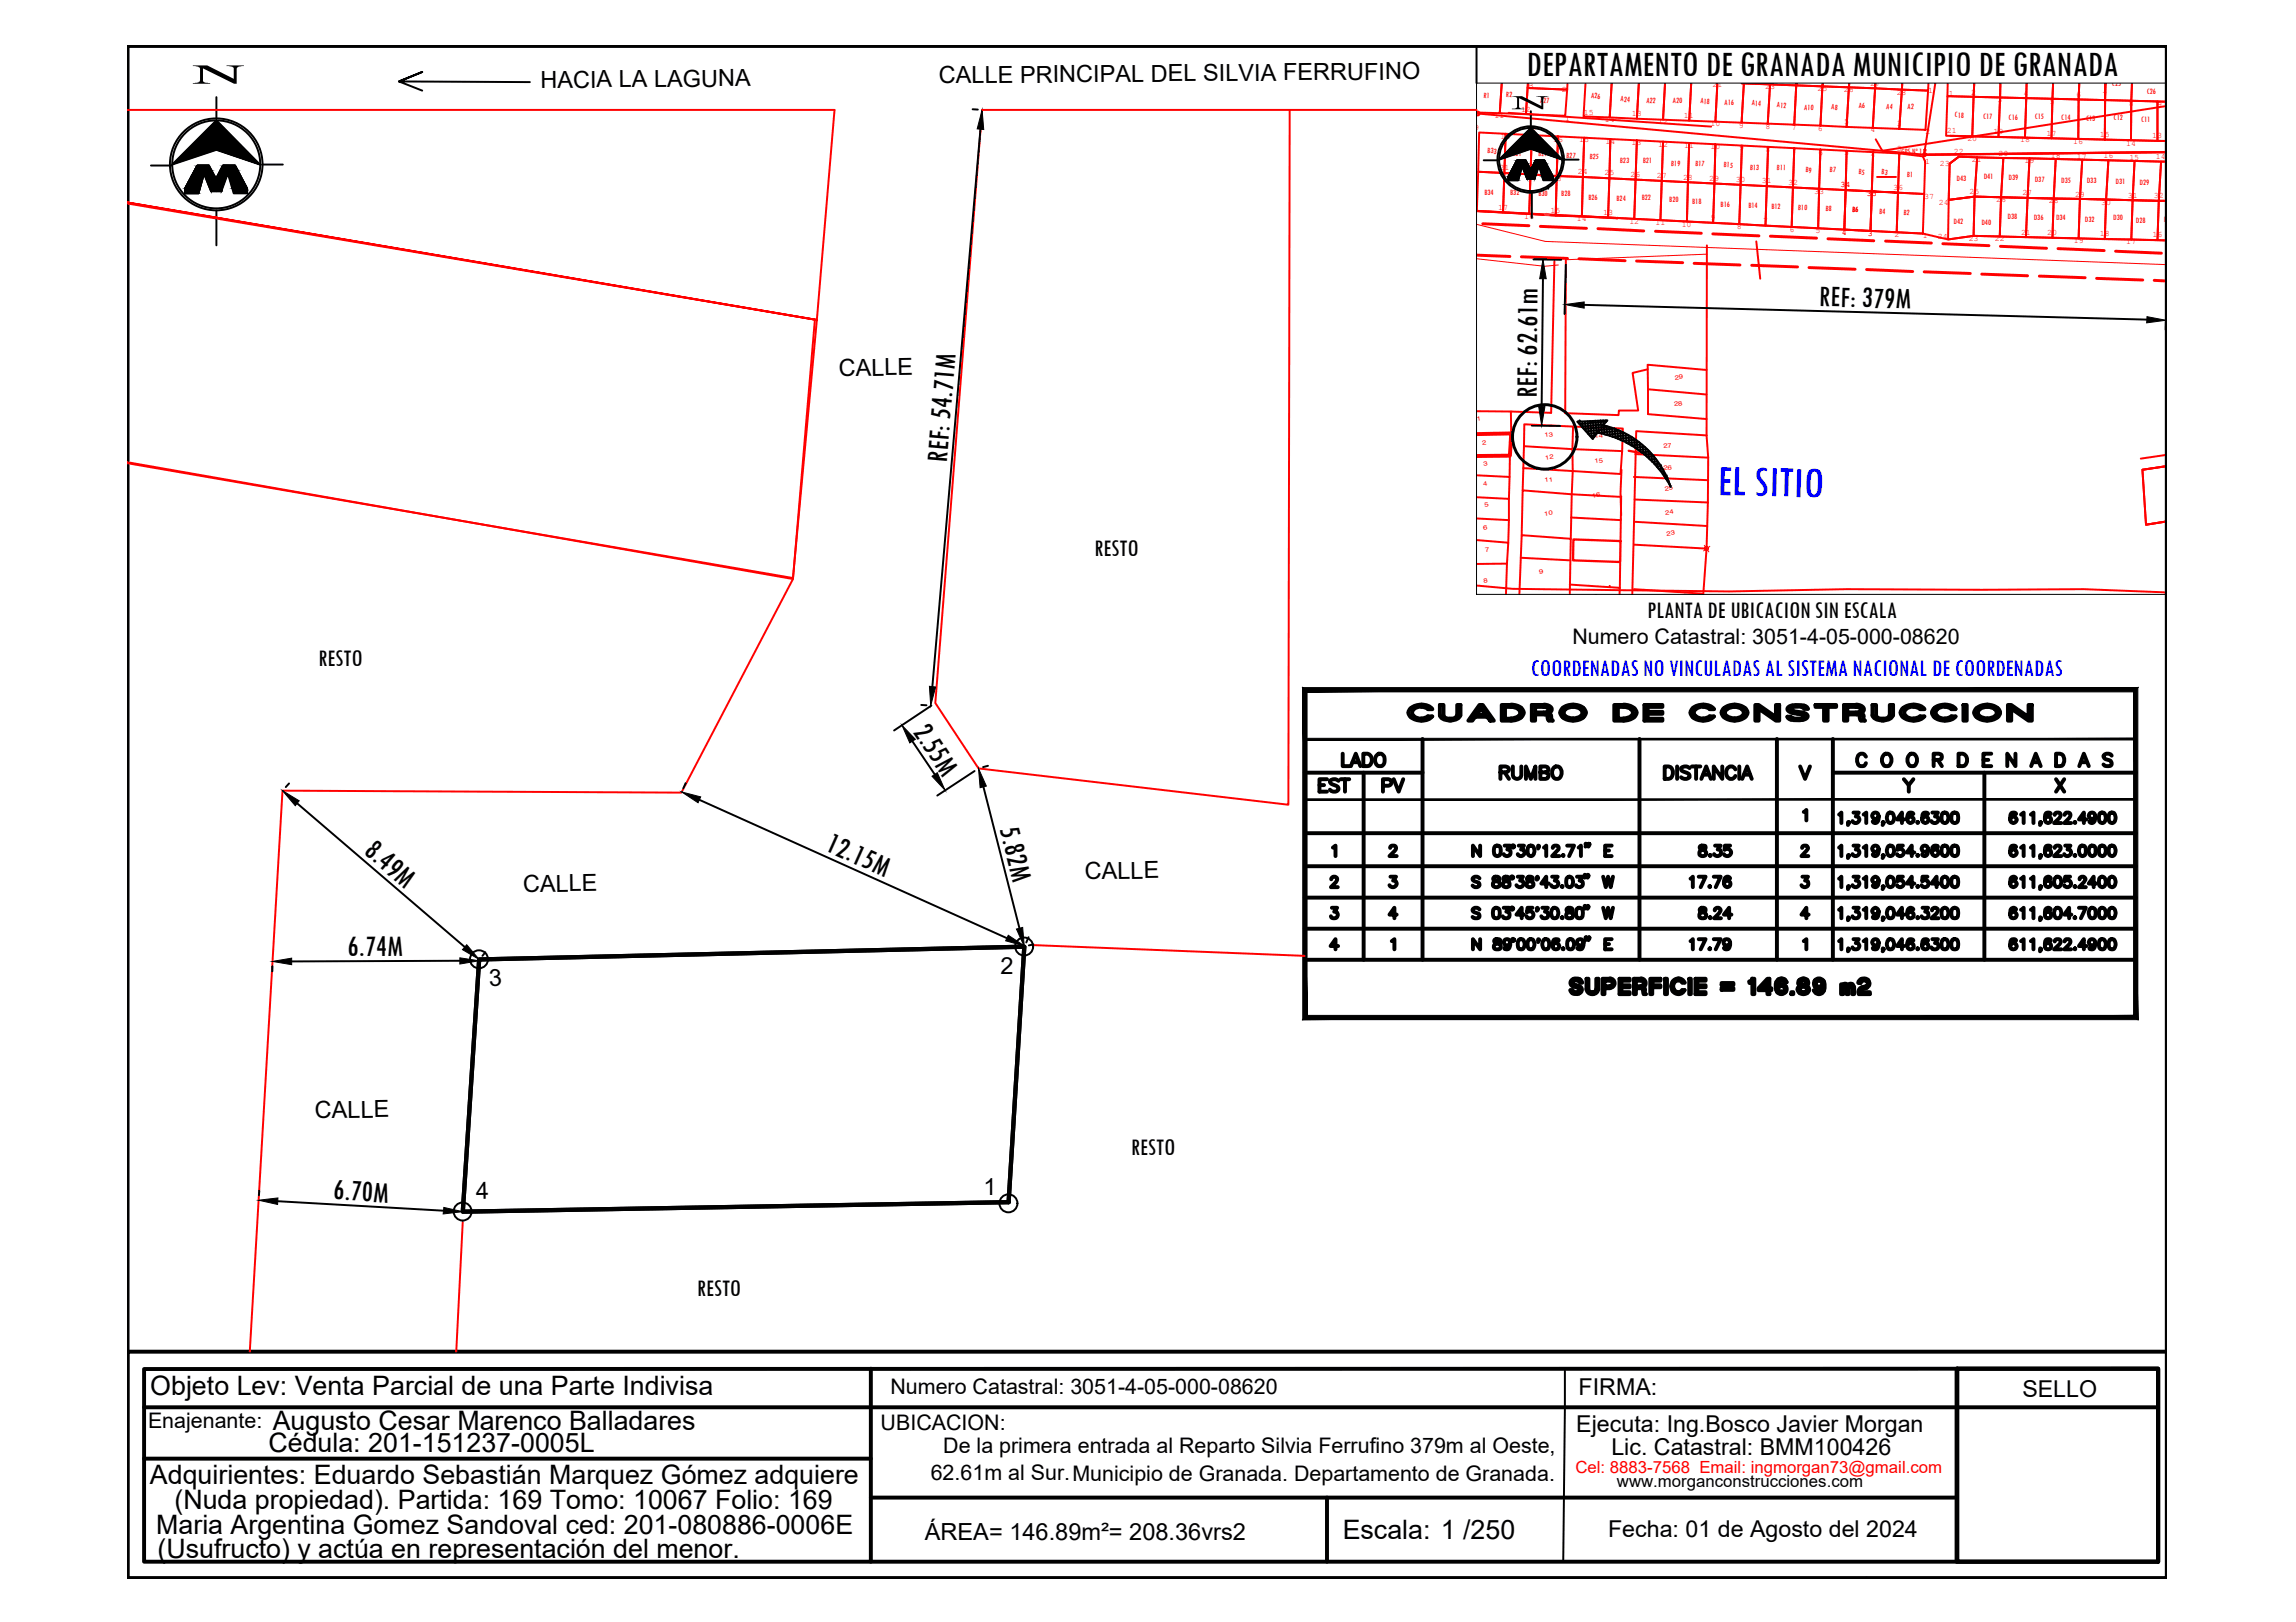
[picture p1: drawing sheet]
<svg xmlns="http://www.w3.org/2000/svg" width="297mm" height="210mm" viewBox="0 0 297 210" stroke-linecap="round" stroke-linejoin="round" font-family="sans-serif">
<defs><g id="words">
<text font-size="8.8" x="182" y="96">CUADRO DE CONSTRUCCION</text>
<text font-size="5.8" fill="#00f" x="222.2" y="64" transform="rotate(2 222.2 64)">EL SITIO</text>
<g font-size="4.9">
<text x="172.9" y="100.5">LADO</text>
<text x="169.7" y="103.7">EST</text>
<text x="178.2" y="103.7">PV</text>
</g>
<text font-size="4.8" x="197.5" y="9.9">DEPARTAMENTO DE GRANADA MUNICIPIO DE GRANADA</text>
<text font-size="4.4" x="193.3" y="102">RUMBO</text>
<g font-size="4">
<text x="235.3" y="39.6" transform="rotate(1 235.3 39.6)">REF: 379M</text>
<text x="198.8" y="51.5" transform="rotate(-89 198.8 51.5)">REF: 62.61m</text>
<text x="122.5" y="59.9" transform="rotate(-85 122.5 59.9)">REF: 54.71M</text>
<text x="118" y="94.7" transform="rotate(56 118 94.7)">2.55M</text>
<text x="129.3" y="107.3" transform="rotate(76 129.3 107.3)">5.82M</text>
<text x="47" y="110.4" transform="rotate(41 47 110.4)">8.49M</text>
<text x="106.6" y="110" transform="rotate(24 106.6 110)">12.15M</text>
<text x="45" y="123.7">6.74M</text>
<text x="43.1" y="155.2" transform="rotate(3 43.1 155.2)">6.70M</text>
</g>
<g font-size="3.5">
<text x="19.4" y="180.5">Objeto Lev: Venta Parcial de una Parte Indivisa</text>
<text x="35.3" y="185">Augusto Cesar Marenco Balladares</text>
<text x="34.7" y="187.9">Cédula: 201-151237-0005L</text>
<text x="19.4" y="192">Adquirientes: Eduardo Sebastián Marquez Gómez adquiere</text>
<text x="22.6" y="195.3">(Nuda propiedad). Partida: 169 Tomo: 10067 Folio: 169</text>
<text x="20.2" y="198.5">Maria Argentina Gomez Sandoval ced: 201-080886-0006E</text>
<text x="20.4" y="201.6">(Usufructo) y actúa en representación del menor.</text>
<text x="173.7" y="199.2">Escala: 1 /250</text>
</g>
<g font-size="3.2">
<text x="141.6" y="71.9">RESTO</text>
<text x="213.1" y="79.9">PLANTA DE UBICACION SIN ESCALA</text>
<text x="41.2" y="86.1">RESTO</text>
<text x="146.4" y="149.5">RESTO</text>
<text x="90.2" y="167.8">RESTO</text>
</g>
<text font-size="3.2" fill="#00f" x="198" y="87.5">COORDENADAS NO VINCULADAS AL SISTEMA NACIONAL DE COORDENADAS</text>
<text font-size="3.1" x="119.6" y="199.3">ÁREA= 146.89m²= 208.36vrs2</text>
<g font-size="3">
<text x="69.9" y="11.4" transform="rotate(-1 69.9 11.4)">HACIA LA LAGUNA</text>
<text x="121.5" y="10.8" transform="rotate(-1 121.5 10.8)">CALLE PRINCIPAL DEL SILVIA FERRUFINO</text>
<text x="108.5" y="48.7" transform="rotate(-1 108.5 48.7)">CALLE</text>
<text x="140.3" y="113.8" transform="rotate(-1 140.3 113.8)">CALLE</text>
<text x="67.7" y="115.4" transform="rotate(-1 67.7 115.4)">CALLE</text>
<text x="129.4" y="126">2</text>
<text x="63.3" y="127.6" transform="rotate(-1 63.3 127.6)">3</text>
<text x="40.7" y="144.7" transform="rotate(-1 40.7 144.7)">CALLE</text>
<text x="61.6" y="155.2" transform="rotate(-1 61.6 155.2)">4</text>
<text x="127.2" y="154.6">1</text>
<text x="203.9" y="185.3">Ejecuta: Ing.Bosco Javier Morgan</text>
<text x="204.2" y="180.5">FIRMA:</text>
<text x="261.6" y="180.8">SELLO</text>
<text x="208.5" y="188.3">Lic. Catastral: BMM100426</text>
<text x="208" y="198.8">Fecha: 01 de Agosto del 2024</text>
</g>
<g font-size="2.8">
<text x="203.4" y="83.3">Numero Catastral: 3051-4-05-000-08620</text>
<text x="19.1" y="184.7">Enajenante:</text>
<text x="113.9" y="185.1">UBICACION:</text>
<text x="115.2" y="180.4">Numero Catastral: 3051-4-05-000-08620</text>
<text x="120.4" y="191.6">62.61m al Sur.Municipio de Granada. Departamento de Granada.</text>
<text x="122" y="188">De la primera entrada al Reparto Silvia Ferrufino 379m al Oeste,</text>
</g>
<text font-size="2.2" fill="#f00" x="203.8" y="190.7">Cel: 8883-7568 Email: ingmorgan73@gmail.com</text>
<text font-size="2.2" x="209.2" y="192.5">www.morganconstrucciones.com</text>
<g font-size="1.1" fill="#f00">
<text x="197.8" y="10.4">7</text>
<text x="197.8" y="11.4">B</text>
<text x="202.1" y="11.9">2</text>
<text x="221.5" y="11.3">21</text>
<text x="225" y="10.4">22</text>
<text x="228.4" y="11.6">23</text>
<text x="231.7" y="10.7">24</text>
<text x="235.1" y="11.8">25</text>
<text x="238.6" y="11.9">26</text>
<text x="241.9" y="11.1">27</text>
<text x="253.1" y="10.5">C19</text>
<text x="256.2" y="10.8">C20</text>
<text x="259.9" y="10.7">C21</text>
<text x="263.2" y="10.8">C22</text>
<text x="266.7" y="10.8">C23</text>
<text x="269.8" y="10.8">C24</text>
<text x="273.2" y="11.1">C25</text>
<text x="190.1" y="16.8">19</text>
<text x="191.9" y="12.7" transform="rotate(3 191.9 12.7)">R1</text>
<text x="193.4" y="15.3">11</text>
<text x="194.1" y="18">18</text>
<text x="194.8" y="12.5" transform="rotate(3 194.8 12.5)">R2</text>
<text x="196.8" y="14.5">12</text>
<text x="197.5" y="17.1">17</text>
<text x="199.2" y="13.3" transform="rotate(2 199.2 13.3)">A27</text>
<text x="202.5" y="15.6">1</text>
<text x="204.9" y="14.9">15</text>
<text x="205.8" y="12.7" transform="rotate(4 205.8 12.7)">A26</text>
<text x="207.6" y="15.8">14</text>
<text x="209.6" y="13.1" transform="rotate(4 209.6 13.1)">A24</text>
<text x="211.1" y="15">13</text>
<text x="213" y="13.3" transform="rotate(4 213 13.3)">A22</text>
<text x="214.5" y="16.1">12</text>
<text x="216.4" y="13.3" transform="rotate(2 216.4 13.3)">A20</text>
<text x="217.9" y="15.2">11</text>
<text x="219.9" y="13.4" transform="rotate(4 219.9 13.4)">A18</text>
<text x="221.3" y="16.3">10</text>
<text x="223.1" y="13.5" transform="rotate(2 223.1 13.5)">A16</text>
<text x="225" y="16.5">9</text>
<text x="226.6" y="13.6" transform="rotate(4 226.6 13.6)">A14</text>
<text x="228.4" y="16.6">8</text>
<text x="229.8" y="13.9" transform="rotate(4 229.8 13.9)">A12</text>
<text x="231.8" y="16.8">7</text>
<text x="233.4" y="14.2" transform="rotate(4 233.4 14.2)">A10</text>
<text x="235.2" y="16.9">6</text>
<text x="236.9" y="14.1" transform="rotate(6 236.9 14.1)">A8</text>
<text x="238.6" y="16">5</text>
<text x="240.4" y="14" transform="rotate(3 240.4 14)">A6</text>
<text x="242" y="17.1">4</text>
<text x="244" y="14.1" transform="rotate(6 244 14.1)">A4</text>
<text x="245.4" y="16.3">3</text>
<text x="245.4" y="12.2">28</text>
<text x="246.7" y="14.1" transform="rotate(3 246.7 14.1)">A2</text>
<text x="249.1" y="17.4">2</text>
<text x="249.4" y="12">1</text>
<text x="251.9" y="17.2">21</text>
<text x="252.1" y="12.4">1</text>
<text x="252.9" y="15.2" transform="rotate(2 252.9 15.2)">C18</text>
<text x="255" y="12.2">2</text>
<text x="256.6" y="15.4">C17</text>
<text x="257.9" y="17.4">19</text>
<text x="258.4" y="13.3">3</text>
<text x="259.9" y="15.6">C16</text>
<text x="261.8" y="12.4">4</text>
<text x="263.2" y="15.4">C15</text>
<text x="264.8" y="17.6">17</text>
<text x="265.2" y="13.4">5</text>
<text x="266.7" y="15.5">C14</text>
<text x="268.6" y="12.6">6</text>
<text x="269.9" y="15.7">C13</text>
<text x="271.7" y="17.7">15</text>
<text x="272" y="12.6">7</text>
<text x="273.4" y="15.6">C12</text>
<text x="275.4" y="13.7">8</text>
<text x="277" y="15.8">C11</text>
<text x="277.7" y="12.1">C26</text>
<text x="278.4" y="17.9">13</text>
<text x="279.1" y="13.8">9</text>
<text x="280.1" y="16">C10</text>
<text x="189.9" y="22.8">20</text>
<text x="192.4" y="19.8" transform="rotate(4 192.4 19.8)">B33</text>
<text x="194" y="22">21</text>
<text x="195.6" y="20.2" transform="rotate(2 195.6 20.2)">B31</text>
<text x="197.4" y="22.2">22</text>
<text x="199" y="20.2" transform="rotate(4 199 20.2)">B29</text>
<text x="200.8" y="23.4">23</text>
<text x="200.9" y="18.3">16</text>
<text x="202.6" y="20.4" transform="rotate(4 202.6 20.4)">B27</text>
<text x="204.1" y="22.6">24</text>
<text x="204.3" y="18.4">15</text>
<text x="205.6" y="20.6" transform="rotate(4 205.6 20.6)">B25</text>
<text x="207.6" y="22.7">25</text>
<text x="207.7" y="18.7">14</text>
<text x="209.6" y="21" transform="rotate(2 209.6 21)">B23</text>
<text x="211" y="22.9">26</text>
<text x="211.1" y="18.8">13</text>
<text x="212.5" y="21.1" transform="rotate(2 212.5 21.1)">B21</text>
<text x="214.3" y="23">27</text>
<text x="214.5" y="19">12</text>
<text x="216.2" y="21.4" transform="rotate(4 216.2 21.4)">B19</text>
<text x="217.7" y="23.2">28</text>
<text x="217.9" y="19.1">11</text>
<text x="219.3" y="21.5" transform="rotate(4 219.3 21.5)">B17</text>
<text x="221.1" y="23.4">29</text>
<text x="221.3" y="19.3">10</text>
<text x="223" y="21.6" transform="rotate(4 223 21.6)">B15</text>
<text x="224.6" y="23.6">30</text>
<text x="225" y="19.4">9</text>
<text x="226.4" y="22" transform="rotate(4 226.4 22)">B13</text>
<text x="227.9" y="23.7">31</text>
<text x="228.4" y="19.7">8</text>
<text x="229.8" y="22" transform="rotate(4 229.8 22)">B11</text>
<text x="231.3" y="23.9">32</text>
<text x="231.8" y="19.8">7</text>
<text x="233.6" y="22.3" transform="rotate(3 233.6 22.3)">B9</text>
<text x="235.2" y="20">6</text>
<text x="236.7" y="22.3" transform="rotate(3 236.7 22.3)">B7</text>
<text x="238.6" y="20.1">5</text>
<text x="240.4" y="22.6" transform="rotate(3 240.4 22.6)">B5</text>
<text x="242" y="20.4">4</text>
<text x="243.4" y="22.6" transform="rotate(6 243.4 22.6)">B3</text>
<text x="245.4" y="19.5">3</text>
<text x="246" y="19.9">GPS Nº 12</text>
<text x="246.7" y="22.9" transform="rotate(3 246.7 22.9)">B1</text>
<text x="249.1" y="21.3">1</text>
<text x="251" y="21.5">23</text>
<text x="252.8" y="20">22</text>
<text x="253.1" y="23.4">D43</text>
<text x="254.5" y="18.2">20</text>
<text x="255.1" y="21">21</text>
<text x="256.6" y="23.1">D41</text>
<text x="258.5" y="20.2">20</text>
<text x="259.9" y="23.3">D39</text>
<text x="261.3" y="18.4">18</text>
<text x="261.9" y="21.1">19</text>
<text x="263.2" y="23.6">D37</text>
<text x="265.3" y="20.4">18</text>
<text x="266.7" y="23.7">D35</text>
<text x="268.2" y="18.6">16</text>
<text x="268.7" y="20.6">17</text>
<text x="270" y="23.6">D33</text>
<text x="272.1" y="20.4">16</text>
<text x="273.7" y="23.9">D31</text>
<text x="275.1" y="18.8">14</text>
<text x="275.5" y="20.7">15</text>
<text x="276.8" y="24">D29</text>
<text x="278.9" y="20.6">14</text>
<text x="189.8" y="27.9">18</text>
<text x="192" y="25.3">B34</text>
<text x="193.8" y="27.2">17</text>
<text x="195.4" y="25.2">B32</text>
<text x="197.2" y="28.3">16</text>
<text x="199" y="25.3">B30</text>
<text x="200.6" y="27.5">15</text>
<text x="202" y="25.4">B28</text>
<text x="204" y="28.7">14</text>
<text x="205.5" y="25.9">B26</text>
<text x="207.4" y="27.9">13</text>
<text x="209.1" y="26">B24</text>
<text x="210.8" y="29">12</text>
<text x="212.4" y="25.8">B22</text>
<text x="214.2" y="29.1">11</text>
<text x="216" y="26.1">B20</text>
<text x="217.6" y="29.3">10</text>
<text x="218.9" y="26.4">B18</text>
<text x="221.3" y="28.5">9</text>
<text x="222.6" y="26.8">B16</text>
<text x="224.7" y="29.7">8</text>
<text x="226.2" y="27">B14</text>
<text x="228.1" y="28.9">7</text>
<text x="229.2" y="27">B12</text>
<text x="232.6" y="27.2" transform="rotate(4 232.6 27.2)">B10</text>
<text x="234.7" y="25.1">33</text>
<text x="236.1" y="27.3" transform="rotate(3 236.1 27.3)">B8</text>
<text x="238.1" y="24.2">34</text>
<text x="239.6" y="27.5" transform="rotate(3 239.6 27.5)">B6</text>
<text x="241.5" y="25.4">35</text>
<text x="243.1" y="27.7" transform="rotate(3 243.1 27.7)">B4</text>
<text x="244.9" y="24.6">36</text>
<text x="246.3" y="27.9" transform="rotate(3 246.3 27.9)">B2</text>
<text x="248.9" y="25.7">37</text>
<text x="250.8" y="26.5">24</text>
<text x="252.7" y="29">D42</text>
<text x="254.8" y="25.1">25</text>
<text x="256.3" y="29.2">D40</text>
<text x="258.2" y="26.2">26</text>
<text x="259.7" y="28.3">D38</text>
<text x="261.6" y="25.3">27</text>
<text x="263.1" y="28.4">D36</text>
<text x="265.1" y="26.3">28</text>
<text x="266" y="28.4">D34</text>
<text x="268.4" y="25.4">29</text>
<text x="269.7" y="28.7">D32</text>
<text x="271.8" y="26.5">30</text>
<text x="273.4" y="28.5">D30</text>
<text x="275.3" y="25.6">31</text>
<text x="276.3" y="28.8">D28</text>
<text x="278.7" y="25.7">32</text>
<text x="279.9" y="28.7">D26</text>
<text x="280.3" y="24.1">D27</text>
<text x="231.5" y="30">6</text>
<text x="234.9" y="30.1">5</text>
<text x="238.3" y="30.4">4</text>
<text x="241.7" y="30.5">3</text>
<text x="245.1" y="30.7">2</text>
<text x="248.8" y="30.8">1</text>
<text x="250.7" y="31">24</text>
<text x="254.7" y="31.2">23</text>
<text x="258.1" y="31.2">22</text>
<text x="261.5" y="30.4">21</text>
<text x="264.9" y="30.4">20</text>
<text x="268.3" y="31.5">19</text>
<text x="271.7" y="30.6">18</text>
<text x="275.1" y="31.6">17</text>
<text x="278.5" y="30.7">16</text>
</g>
<g font-size=".8" fill="#f00">
<text x="216.6" y="52.6" transform="rotate(-9 216.6 52.6)">28</text>
<text x="216.7" y="49.1" transform="rotate(-9 216.7 49.1)">29</text>
<text x="191.1" y="54.4" transform="rotate(-9 191.1 54.4)">1</text>
<text x="191.8" y="57.5" transform="rotate(-9 191.8 57.5)">2</text>
<text x="199.9" y="56.6" transform="rotate(-7 199.9 56.6)">13</text>
<text x="200" y="59.5" transform="rotate(-9 200 59.5)">12</text>
<text x="206.3" y="56.7" transform="rotate(-9 206.3 56.7)">14</text>
<text x="206.3" y="59.9" transform="rotate(-7 206.3 59.9)">15</text>
<text x="215.2" y="58" transform="rotate(-9 215.2 58)">27</text>
<text x="191.9" y="62.9" transform="rotate(-9 191.9 62.9)">4</text>
<text x="192" y="60.2" transform="rotate(-9 192 60.2)">3</text>
<text x="192.1" y="65.7" transform="rotate(-9 192.1 65.7)">5</text>
<text x="199.9" y="62.4" transform="rotate(-7 199.9 62.4)">11</text>
<text x="206" y="64.4" transform="rotate(-9 206 64.4)">16</text>
<text x="215.2" y="60.9" transform="rotate(-7 215.2 60.9)">26</text>
<text x="215.4" y="63.5" transform="rotate(-9 215.4 63.5)">25</text>
<text x="191.9" y="68.5" transform="rotate(-9 191.9 68.5)">6</text>
<text x="192.2" y="71.4" transform="rotate(-9 192.2 71.4)">7</text>
<text x="199.8" y="66.8" transform="rotate(-7 199.8 66.8)">10</text>
<text x="215.5" y="66.6" transform="rotate(-9 215.5 66.6)">24</text>
<text x="215.7" y="69.3" transform="rotate(-9 215.7 69.3)">23</text>
<text x="192" y="75.5" transform="rotate(-9 192 75.5)">8</text>
<text x="199.2" y="74.3" transform="rotate(-9 199.2 74.3)">9</text>
<text x="205.7" y="77.6" transform="rotate(-9 205.7 77.6)">20</text>
</g>
</g></defs>
<!-- layer: 2 -->
<path d="M191.1 75.8l4.6 .4 28 .3 15.2-.3 17.5 .1 13.2-.1 10.7 .5" fill="none" stroke="#f00" stroke-width=".25"/>
<!-- layer: 4 -->
<path d="M227.2 31.2l.5 4.9" fill="none" stroke="#f00" stroke-width=".25"/>
<!-- layer: CVL_CUADCON_LIN -->
<g fill="none" stroke="#f00" stroke-width=".25">
<path d="M191.1 14.5h.3v.2v.2h-.3M191.2 14.7l57.8 5.3 31.3-.3M191.4 17.1l3.4 .2-.2 5.1-3.4-.2zM194.8 17.3l3.4 .2-.2 5.1-3.4-.2zM197.6 11.4l5.1 .2-.2 3.4-5.1-.2zM198.2 17.5l3.4 .2-.2 5.1-3.4-.2zM201.6 17.7l3.3 .1-.1 5.1-3.4-.1zM202.8 10.8l-.1 .8-5.1-.2 .1-.6-.3 4-3.4-.2 .3-3.8-.3 3.8h-2.9M205.1 10.8l-.2 4.3 3.4 .1 .2-4.4-.2 4.4 3.5 .2 .2-4.6-.2 4.6 3.4 .1 .2-4.7-.2 4.7 3.3 .1 .3-4.8-.3 4.8 3.4 .1 .3-4.9-.3 4.9 3.4 .2 .3-5.1h-.3M211.8 18.2l3.4 .1-.2 5.1-3.4-.2zM215.2 18.3l3.3 .2-.1 5.1-3.4-.2zM218.5 18.5l3.4 .2-.1 5-3.4-.1z"/>
<path d="M221.9 18.7l3.5 .1-.2 5.1-3.4-.2zM225.4 18.8l3.3 .2-.1 5.1-3.4-.2zM225.4 10.8l3.6 .1v-.1v.1l3.4 .1v-.2v.2l3.4 .2v-.4v.4l3.4 .1v-.5v.5l3.4 .1v-.6v.6l3.5 .2v-.8v.8l3.3 .1 .1-.9M225.6 10.8l3.4 .1-.3 5.1-3.4-.1zM228.7 19l3.4 .2-.1 5.1-3.4-.2zM229 10.9l3.4 .1-.3 5.1-3.4-.1zM232.1 19.2l3.4 .1-.2 5.1-3.3-.1zM232.4 11l3.4 .2-.3 5.1-3.4-.2zM235.5 19.3l3.4 .2-.1 5.1-3.5-.2zM235.8 11.2l3.4 .1-.3 5.1-3.4-.1zM238.9 19.5l3.4 .2-.1 5.1-3.4-.2zM239.2 11.3l3.4 .1-.3 5.2-3.4-.2z"/>
<path d="M242.3 19.7l3.4 .2-.3 10.2-3.4-.2 .2-5.1 3.3 .1-3.3-.1zM242.6 11.4l3.5 .2-.4 5.1-3.4-.1zM245.7 19.9l3.1 .3 .3 .7-.2 4.2-3.4-.2zM246.1 11.6l3.3 .1-.3 5.1-3.4-.1zM250.4 10.8l-1.4 8.6M251.9 12.4l3.4 .1-.1 5.2-3.4-.1zM252 10.8l-.1 1.6 3.4 .1 .1-1.7-.1 1.7 3.5 .1v-1.8v1.8l3.3 .1 .1-1.9-.1 1.9 3.4 .1 .1-2-.1 2 3.4 .1 .1-2.1-.1 2.1 3.4 .1 .1-2.2-.1 2.2h3.4l.1-2.2-.1 2.2 4.6 .2-1.2-.1v5.1h1.2l-28-.6M255.3 12.5l3.5 .1-.3 5.1h-3.3zM258.8 12.6l3.3 .1-.1 5.1-3.5-.1zM262.1 12.7l3.4 .1-.1 5.1-3.4-.1zM265.5 12.8l3.4 .1v5.1l-3.5-.1zM268.9 12.9l3.4 .1v5.1l-3.4-.1z"/>
<path d="M272.3 13h3.4v5.2l-3.4-.1zM275.7 13l3.4 .1v5.1h-3.4zM280.3 13.7l-36.8 5.8-.8-1.5M191.2 22.2l3.4 .2-.1 5.1-3.4-.2zM194.6 22.4l3.4 .2-.2 5-3.3-.1zM198 22.6l3.4 .2-.1 5.1-3.5-.3zM201.4 22.8l3.4 .1-.1 5.1-3.4-.1zM204.8 22.9l3.4 .2-.2 5.1-3.3-.2zM208.2 23.1l3.4 .1-.2 5.1-3.4-.1zM211.6 23.2l3.4 .2-.2 5.1-3.4-.2zM215 23.4l3.4 .2-.2 5.1-3.4-.2zM218.4 23.6l3.4 .1-.2 5.1-3.4-.1z"/>
<path d="M221.8 23.7l3.4 .2-.2 5.1-3.4-.2zM225.2 23.9l3.4 .2-.2 5.1-3.4-.2zM228.6 24.1l3.4 .2-.2 5.1-3.4-.2zM232 24.3l3.3 .1-.1 5.1-3.4-.1zM235.3 24.4l3.5 .2-.2 5.1-3.4-.2zM238.8 24.6l3.4 .2-.2 5.1-3.4-.2zM242.8 22.9h2.5M245.5 24.9l3.4 .2-.1 5.1-3.4-.1zM252.1 25.9l3.4-.5-.2 5.1-3.3 .5zM252.2 21.2l1.2-.9 2.4 .1-.3 5-3.4 .5zM253.4 20.3l-1.2 .9M255.5 25.4l3.4 .1-.2 5.1-3.4-.1z"/>
<path d="M255.8 20.4h3.4l-.3 5.1-3.4-.1zM258.9 25.5l3.4 .1-.2 5.1-3.4-.1zM259.2 20.4l3.4 .1-.3 5.1-3.4-.1zM262.3 25.6l3.4 .1-.2 5.1-3.4-.1zM262.6 20.5l3.4 .1-.3 5.1-3.4-.1zM265.7 25.7h3.4l-.2 5.2-3.4-.1zM266 20.6l3.4 .1-.3 5h-3.4zM269.1 25.7l3.4 .1-.2 5.1h-3.4zM269.4 20.7h3.4l-.3 5.1-3.4-.1zM272.5 25.8l3.4 .1-.2 5.1-3.4-.1zM272.8 20.7l3.4 .1-.3 5.1-3.4-.1zM275.9 25.9l3.4 .1-.2 5.1-3.4-.1z"/>
<path d="M276.2 20.8l3.4 .1-.3 5.1-3.4-.1zM280.3 20.9h-.7l-.3 5.1h1h-1l-.2 5.1h1.2M280.3 58.8l-3.3 .6M208.3 75.9h.1M277.2 60.8l3.1-.5-3.1 .5 .4 7.1 2.7-.4-2.7 .4"/>
<circle cx="249" cy="20" r=".19"/>
</g>
<!-- layer: MONTAJE -->
<g fill="none" stroke="#f00" stroke-width=".13">
<path d="M191.1 33.5l8.7 1 1.8-.2M220.8 32.9l-18.2 .7M220.5 70.6l.6 .8M221.2 70.7l-.8 .6"/>
<circle cx="220.8" cy="71" r=".28"/>
</g>
<g fill="none" stroke="#f00" stroke-width=".25">
<path d="M195.2 14.6l26.2 1.8M201.1 33.8l-.4 19.6-5.2-.1M202.6 33.6l-.1 19.9 6.9 .2v-.6h2.5l-.7-4.8 2-.5M220.8 31.8v24.5M191.1 58.9l4.2 .1v2.7M191.1 53.2l4.4 .1v2.8l-.2 2.9M197.2 57.7l-.1 2.9M197.2 54.9l6.3 .3-.1 2.9 6.5 .3-.3 2.9-6.1-.3-.1-2.9-6.2-.4zM203.5 55.2l6.4 .3v2.9M211.6 58.8l9.4 .4M220.8 56.3l-9.1-.5-.5 21.1M220.8 56.3l.2 2.9-.2 11.8"/>
<path d="M220.8 51.1l-7.6-.7v3.2l7.6 .6M220.8 47.9l-7.6-.7v3.2M191.1 73l3.9-.1-.2 4M191.1 69.9l4 .3-.1 2.7M191.1 67.1l4.1 .2-.1 2.9M191.1 64.3l4.1 .3v2.7M191.1 61.5l4.2 .2-.1 2.9M196.6 76.9l.3-7.6 6.3 .4-.1 7.2M196.7 72.2l6.5 .3M196.9 69.3l.1-5.8 6.3 .5-.1 5.7M197 63.5l.1-2.9 6.4 .4-.2 3 6.4 .3M203.1 75.6l6.5 .5-.1 .8"/>
<path d="M203.3 67l6.4 .3M209.6 72.9v3.2M209.7 64.2l-.1 5.8M209.8 60.8l-.2 3 .1 2.9M211.4 76.2l9 .6M211.4 70.5l9.4 .5M211.4 61.7l9.6 .4M211.4 67.5l9.5 .6M211.5 64.6l9.5 .4M220.8 71l-.4 5.9"/>
</g>
<path d="M191.1 56.2l4.4-.1-.2 2.9h-4.2" fill="none" stroke="#f00" stroke-width=".51"/>
<!-- layer: LETRAS P .25 -->
<path d="M204.9 17.8l3.4 .2-.1 5.1-3.4-.2zM208.3 18l3.5 .2-.2 5-3.4-.1zM280.3 20.9l-26.9-.6-1.2 .9-.1 4.7 3.4-.5 24.8 .6" fill="none" stroke="#f00" stroke-width=".25"/>
<!-- layer: CVL_CUADCON_LIN -->
<path d="M280.3 19.7l-31.3 .3" fill="none" stroke="#f00" stroke-width=".3"/>
<path d="M248.9 19.3l.2 .1-.2 .7z" fill="#f00" stroke="#f00" stroke-width=".13"/>
<g fill="none" stroke="#f00" stroke-width=".38">
<path d="M191.1 33l4.2 .2M191.8 29l6 .2M196.8 33.2l6 .2M199.3 29.3l5.9 .2M204.3 33.5l5.9 .2M206.7 29.6l6 .3M211.7 33.8l6 .2M214.2 29.9l5.9 .3M219.2 34.1l5.9 .2M221.6 30.3l6 .2M226.6 34.3l6 .2M229 30.6l6 .2"/>
<path d="M234 34.6l6 .2M236.5 30.9l5.9 .3M241.5 34.9l6 .2M243.9 31.2l6 .3M248.9 35.2l6 .2M251.3 31.5l6 .3M256.4 35.5l5.9 .2M258.8 31.9l6 .2M263.8 35.7l6 .2M266.2 32.2l6 .2M271.2 36l6 .2M273.7 32.5l5.9 .3"/>
<path d="M278.7 36.3l1.6 .1"/>
</g>
<!-- layer: LOTES -->
<path d="M191.1 27.3l10.2 .6 6.7 .3 40.8 2 3.2 .8 3.3-.5 25 .6" fill="none" stroke="#f00" stroke-width=".25"/>
<!-- layer: CVL_CUADCON_TIT -->
<path d="M191.1 27.3l8.9 .5M200.4 27.8l8.9 .4M210.7 58.3l2 .4M203.6 69.8l6 .2v2.7l-6.1-.2z" fill="none" stroke="#f00" stroke-width=".3"/>
<!-- layer: 0 -->
<path d="M191.1 27.3h.1M209.4 28.2l-.3 .1" fill="none" stroke="#f00" stroke-width=".13"/>
<!-- layer: CVL_CUADCON_TIT -->
<path d="M200 27.7v.1M200.1 27.8h.1M200.2 27.7l-.1 .1M200.2 27.8h.1M200.3 27.8h.1" fill="none" stroke="#ff7f00" stroke-width=".3"/>
<!-- layer: CVL_CUADCON_LIN -->
<path d="M191.1 29l8.8 2.2 80.4 3" fill="none" stroke="#f00" stroke-width=".13"/>
<!-- layer: 0 -->
<circle cx="199.8" cy="56.5" r="4.2" fill="none" stroke="#000" stroke-width=".38"/>
<path d="M16.5 5.9h263.8v198.4h-263.8zM62 124.2l70.5-1.7-2 33.1-70.6 1.2zM253.2 177.1h26v25h-26z" fill="none" stroke="#000" stroke-width=".55"/>
<path d="M191 10.8h89.3v66.1h-89.3z" fill="none" stroke="#000" stroke-width=".13"/>
<g fill="none" stroke="#000" stroke-width=".25">
<path d="M68.6 10.6l-17-.1 3-1.2-3 1.2 3 1.2M125.8 14.1l.7 .1M126.8 16.7l-6.2 72.2M191 5.9v4.9M23.9 24.4h1.8l.7-2.5 .9 2.5h1.3v.4h-1.3l-.9-2.4-.7 2.6h-1.8v-.6h1.8M23.9 24.4h1.8l.7-2.5 .9 2.5v.4l-.9-2.4-.7 2.6h-1.8zM26.4 22.4l-.7 2.6M26.4 21.9l.9 2.5h1.3l.9-2.4 .7 2.4h1.8l-1.6-3h-1.6l-.8 1.8-1-1.8h-1.5l-1.6 3h1.8l.7-2.4M26.8 23.2h2.3M27 21.4h-1.5l-1.6 3h1.8l.7-2.5 .9 2.5h1.3M28.9 21.4h1.5l1.6 3h-1.8M29.5 22l-.9 2.4h-1.3"/>
<path d="M29.5 22l.7 2.4h1.8v.6h-1.8l-.7-2.6-.9 2.4v-.4zM30.4 21.4h-1.6l-.8 1.8M195.1 22.9h1.3l.5-1.8 .6 1.8h1v.3h-.9l-.7-1.7-.5 1.8h-1.3v-.4h1.3M195.1 22.9h1.3l.5-1.8 .7 2.1-.7-1.7-.5 1.8h-1.3zM196.9 21.1l.6 1.8h1l.6-1.7 .6 1.7h1.2l-1.1-2.2h-1.1l-.7 1.3-.6-1.3h-1.1l-1.2 2.2h1.3l.5-1.7M196.9 21.5l-.5 1.8M197.2 22h1.6M197.4 20.7h-1.1l-1.2 2.2h1.3l.5-1.8 .6 1.8h1M198.4 33.6h3.6M198.7 20.7h1.1l1.1 2.2h-1.2M199.1 21.2l-.6 1.7h-1M199.1 21.2l.6 1.7h1.2v.4h-1.2l-.6-1.8-.6 1.7v-.3z"/>
<path d="M199.6 36.1l-.2 16.5M199.8 20.7h-1.1l-.7 1.3M200.3 24.2v.2M202.6 34.2l-.2 6.4M204.9 39.5l72.8 1.9M280.3 36.3l-.1 6.4M198.2 55.1h3.6M204.4 54.5h.1M204.4 54.7v.2M204.4 54.5l-.3 .1M204.7 54.6v.3h-.2M204.7 54.9l.1 .3h-.1"/>
<path d="M204.8 55.3v.1M205 54.6l.1 .2h-.3M205.1 54.9v.3h-.2M205.1 55.2v.3h-.2M205.2 55.6v.2M205.4 54.5v.3h-.2M205.4 54.9l.1 .2-.3 .1M205.5 55.2v.3h-.3M205.5 55.9v.2M205.5 55.5v.3h-.3M205.5 56.2h.1M205.7 54.5l.1 .2-.3 .1"/>
<path d="M205.8 54.8v.3h-.3M205.8 55.2v.2l-.2 .1M205.8 55.8l.1 .3h-.3M205.8 55.5v.3h-.2M205.9 56.2v.2h-.1M205.9 56.5v.1M206.1 54.5v.2h-.3M206.1 56.8h.1M206.1 54.8v.2l-.2 .1M206.1 55.2v.2h-.2M206.2 55.8v.2l-.2 .1M206.2 55.5v.2l-.3 .1"/>
<path d="M206.2 56.2l.1 .2h-.3M206.3 56.5v.1M206.3 56.4h.1M206.4 54.4v.3h-.2M206.4 54.8l.1 .2h-.3M206.5 55.1v.3h-.2M206.5 55.8l.1 .2h-.3M206.5 55.5v.2h-.2M206.6 56.1h.1M206.6 56h.1M206.6 56a13.5 13.5 0 0 1 9.5 7M206.7 54.4l.1 .3h-.3"/>
<path d="M206.8 54.7v.3h-.2M206.8 55.4l.1 .3h-.3M206.8 55.1v.2h-.2M206.9 55.8v.2h-.2M207.1 54.4v.2l-.2 .1M207.1 54.7v.2l-.2 .1M207.2 55.4v.2l-.3 .1M207.2 55v.3h-.3M207.2 55.7v.3h-.2M207.2 56v.1M207.4 55a12 12 0 0 1 8.7 8M207.4 55.1l.6-.7-3.9 .2 2 2.2 .5-.8"/>
<path d="M207.4 54.4v.2h-.2M207.4 54.7v.2h-.2M207.5 55.4v.2h-.2M207.5 55.1v.1l-.3 .1M207.5 55.7l.1 .2-.3 .1M207.6 56v.2M207.7 54.4l.1 .2h-.3M207.8 55.3l.1 .3h-.3M207.8 55.2h-.2M207.9 55.7v.2h-.2M207.9 56l.1 .3h-.3M207.9 55.2h.1"/>
<path d="M208.2 55.3v.2h-.2M208.2 55.6l.1 .3h-.3M208.3 56v.2h-.3M208.3 56.3v.1M208.5 55.6l.1 .2-.3 .1M208.5 55.4v.1h-.2M208.6 55.9v.3h-.2M208.6 56.3v.2M208.8 55.5h-.2M208.9 55.5v.3h-.2M208.9 55.9v.2l-.2 .1M209 56.6v.1"/>
<path d="M209 56.2v.3h-.3M209.2 55.6l.1 .2h-.3M209.3 55.9v.2h-.2M209.3 56.6v.2M209.3 56.2v.2l-.2 .1M209.4 55.8h.1M209.6 55.8v.3h-.2M209.6 56.5l.1 .3h-.3M209.6 56.2v.2h-.2M209.7 56.9v.1M209.9 56h-.2M210 56.5v.2h-.2"/>
<path d="M210 56.1v.3h-.3M210 56.8l.1 .3h-.2M210.1 56h.1M210.3 56.4l.1 .3h-.3M210.3 56.1v.2l-.2 .1M210.4 56.8v.2l-.2 .1M210.4 57.1v.2M210.7 56.4v.2l-.2 .1M210.7 56.3h-.3M210.7 56.7v.3h-.2M210.7 57.1v.2l-.2 .1M210.8 57.4v.1"/>
<path d="M211 56.7l.1 .2-.3 .1M211 56.5v.1h-.2M211.1 57.1v.2h-.2M211.1 57.4v.2l-.1 .1M211.1 56.6h.1M211.4 56.8v.1h-.2M211.4 57v.3h-.2M211.5 57.7v.3M211.5 57.4v.2h-.3M211.6 56.9h-.1M211.8 57.3v.3h-.2M211.8 57v.2h-.3"/>
<path d="M211.8 57.7l.1 .2h-.3M211.9 58v.2M212 57.2h-.1M212.1 57.3v.2l-.2 .1M212.1 57.6l.1 .3h-.3M212.2 58v.2l-.2 .1M212.2 58.3v.1M212.2 57.5h.2M212.5 57.6v.2l-.2 .1M212.5 58l.1 .2h-.3M212.6 58.3v.2h-.2M212.6 58.6v.1"/>
<path d="M212.6 57.8h.2M212.9 57.9v.3h-.2M212.9 58.6l.1 .2h-.3M212.9 58.3v.2h-.2M213 58.9v.1M213 58.1h.1M213.2 58.5l.1 .3h-.3M213.2 58.3v.2h-.2M213.3 58.9v.2h-.2M213.3 59.2v.2M213.4 58.4l-.1 .1M213.6 58.8l.1 .3h-.3"/>
<path d="M213.6 58.7v.1h-.2M213.7 59.2v.2h-.2M213.7 59.5v.2M214 59.1h-.2M214 59.1l.1 .3h-.3M214.1 59.8v.3M214.1 59.5v.2l-.3 .1M214.1 59.4h.1M214.4 59.8v.2l-.2 .1M214.4 59.6v.1h-.3M214.4 60.1l.1 .3h-.2M214.5 60.5h.1"/>
<path d="M214.5 60h.2M214.8 60.2v.1l-.2 .1M214.8 60.5l.1 .2h-.3M214.9 60.8v.2M214.9 60.3h.1M214.9 60.7h.2M215.2 61.1v.2h-.1M215.2 60.8v.2h-.3M215.2 61.4l.1 .2M215.3 61.3h.1M215.4 61.6h.2M215.6 61.6h.1"/>
<path d="M215.6 61.7l.1 .3h-.2M215.7 62.1h.1M215.7 62h.1M215.9 62.3h-.2M216 62.6h.1M216 62.7l.1 .2M118 95.9l2.9 4.3M119.2 91.2l.7 .1M120.5 91.3l-4.8 3.2M126.1 99.8l-4.8 3.2M127.8 99.1l-.6 .2M37.4 101.4l-.4 .5"/>
<path d="M38.5 104l21.6 18.6M88.7 101.3l-.3 .7M90.5 103.5l39.8 17.9M127.2 101.8l4.7 18.3M35.2 125.1v.6M59.5 124.3l-21.8 .1M62 125v.6M62.8 123.2l-.4 .5M133.1 121.3l-.3 .7M133.7 122.2l-.6 .1M33.5 154.1v.6M35.9 155.4l21.5 1.3"/>
<path d="M59.9 155.6v.6M202.5 177.4l-.3 24.6M241.4 204.3l.1-.1 .1 .1"/>
<circle cx="62" cy="124.1" r="1.16"/>
<circle cx="132.5" cy="122.5" r="1.16"/>
<circle cx="59.9" cy="156.8" r="1.16"/>
<circle cx="130.5" cy="155.7" r="1.16"/>
</g>
<path d="M16.5 174.9h263.8v29.4h-263.8zM18.6 177.2l260.6-.1v25h-260.6zM112.7 177.1v25M253.1 177.1v25M18.6 182.1h260.6M18.6 188.8h94.1M112.7 193.8h140.4M171.7 193.8v8.3" fill="none" stroke="#000" stroke-width=".51"/>
<path d="M24.9 8.5h1.9l3.4 1.7v-1.2a.46 .46 0 0 0-.6-.4h-.3v-.1h2.3v.1h-.3a.53 .53 0 0 0-.7 .4v1.8h-.3l-4-2v1.5a.42 .42 0 0 0 .6 .4l.3 .1h-2.3l.4-.1a.42 .42 0 0 0 .6-.4v-1.3a.54 .54 0 0 0-.7-.4h-.3zM195.6 12.4h1.3l2.5 1.3v-1l-.7-.3 1.6 .1a.59 .59 0 0 0-.6 .3v1.3h-.3l-2.9-1.4v1.1a.47 .47 0 0 0 .7 .3h-1.6h.4l.2-.2 .1-1.1a.55 .55 0 0 0-.7-.3z" fill="#000"/>
<!-- layer: NORTE -->
<g fill="none" stroke="#000" stroke-width=".25">
<path d="M28 12.6v2.7M198 14.4v1.9M19.5 21.4h2.7M24.1 24h1.7M24.4 23.6h1.5M24.6 23.2h1.4M24.8 22.8h1.4h-1.4M25 22.4h1.3M25.1 22.2h1.2M25.2 22h1.2M25.3 21.8h1.9M25.4 21.7h1.8"/>
<path d="M25.4 21.6h1.7M25.5 21.5h1.6M26.4 22h.9M26.5 22.2h.9M26.6 22.4h1M26.7 22.8h1.1M26.9 23.2h2.2M27 21.4h-1.5l-1.6 3M27 23.6h1.9M27.1 24h1.7M28 27.3v4.5M28.1 22.8h1.1"/>
<path d="M28.3 22.4h1M28.5 22.2h.9M28.5 22h2.2M28.6 21.8h2M28.7 21.7h1.8M28.8 21.6h1.7M28.8 21.5h1.6M29.5 22.2h1.3M29.6 22.4h1.4M29.7 22.8h1.4M29.9 23.2h1.4M30 23.6h1.6"/>
<path d="M30.1 24h1.7M34 21.3h2.6M192 20.7h1.9M195.3 22.6h1.2M195.5 22.3h1.1M195.6 22h1.1M195.8 21.8h.9h-.9M195.9 21.5h.9M196 21.3h.9M196.1 21.2h.8M196.1 21h1.4M196.2 21h1.3"/>
<path d="M196.2 20.9h1.2M196.3 20.8h1.1M196.9 21.2h.7M197 21.3h.7M197 21.5h.8M197.2 21.8h.7M197.2 22h1.6M197.3 22.3h1.4M197.4 20.7h-1.1l-1.2 2.2M197.5 22.6h1.1M198.2 21.8h.7M198.2 25v3.2"/>
<path d="M198.3 21.5h.7M198.4 21.3h.7M198.5 21.2h1.5M198.5 21h1.5M198.6 21h1.3M198.6 20.9h1.3M198.6 20.8h1.2M202.3 20.7h1.9"/>
<circle cx="28" cy="21.3" r="5.7"/>
<circle cx="198" cy="20.6" r="4.1"/>
</g>
<!-- layer: TEXTOS -->
<g fill="#000" stroke="#000" stroke-width=".13">
<path d="M22.3 21.3l1.9-1.9h3.8zM28 15.6l3.7 3.8h-7.5zM28 19.4h3.7l1.9 1.9zM195.3 19.3h2.7l-4.1 1.4zM195.3 19.3l2.7-2.7 2.8 2.7zM198 19.3h2.8l1.3 1.4zM28.9 21.4l1.5 .1h-1.6zM28 19.4l5.6 1.9zM198.7 20.8h1.1zM199.1 21.2l.1 .3h-.2zM198 19.3l4.1 1.4z"/>
<path d="M25.7 24.4h.1zM25.7 24.4h.1z"/>
<path d="M23.9 24.4l1.8 .6 .1-.6zM23.9 24.4l1.8 .6h-1.8z"/>
<path d="M25.8 24.2v.2l.1-.2zM25.8 24.2v.2h-.1z"/>
<path d="M26.3 22.4l-.4 1.8 .5-1.8zM26.3 22.4l-.4 1.8h-.1z"/>
<path d="M25.2 22l.5 2.4 .7-2.4zM25.2 22l.5 2.4h-1.8z"/>
<path d="M26.4 22l.2 .4zM26.4 22l.2 .4h-.3z"/>
<path d="M26.4 22.4l.8 1.8-.6-1.8zM26.4 22.4l.8 1.8h-.1z"/>
<path d="M25.5 21.5l1.8 .5-.3-.5zM25.5 21.5l1.8 .5h-2.1z"/>
<path d="M27.1 24.2l.2 .2-.1-.2zM27.1 24.2l.2 .2h-.1z"/>
<path d="M27.2 24.4l.1 .4zM27.2 24.4h.1v.4z"/>
<path d="M26.4 22l1.6 1.2-.7-1.2zM26.4 22l1.6 1.2h-1.2z"/>
<path d="M27.3 24.4l.7 .4v-.4zM27.3 24.4l.7 .4h-.7z"/>
<path d="M28.6 24.4h.2zM28.6 24.4h.2z"/>
<path d="M28.6 24.4v.4zM28.6 24.4h.2l-.2 .4z"/>
<path d="M28 24.4l.6 .4v-.4zM28 24.4l.6 .4h-.6z"/>
<path d="M28.7 24.2l.1 .2v-.2zM28.7 24.2l.1 .2h-.2z"/>
<path d="M26.8 23.2l1.8 1.2 .5-1.2zM26.8 23.2l1.8 1.2h-1.3z"/>
<path d="M29.3 22.4l-.5 1.8 .7-1.8zM29.3 22.4l-.5 1.8h-.1z"/>
<path d="M28.6 22l.5 1.2 .4-1.2zM28.6 22l.5 1.2h-1.1z"/>
<path d="M29.5 22l.1 .4zM29.5 22l.1 .4h-.3z"/>
<path d="M29.5 22.4l.7 1.8-.6-1.8zM29.5 22.4l.7 1.8h-.2z"/>
<path d="M30 24.2l.2 .2v-.2zM30 24.2l.2 .2h-.1z"/>
<path d="M28.8 21.5l1.9 .5-.3-.5zM28.8 21.5l1.9 .5h-2.1z"/>
<path d="M29.5 22l2.5 2.4-1.3-2.4zM29.5 22l2.5 2.4h-1.8z"/>
<path d="M30.1 24.4l1.9 .6v-.6zM30.1 24.4l1.9 .6h-1.8z"/>
<path d="M196.4 22.9h.1zM196.4 22.9h.1z"/>
<path d="M195.1 22.9l1.3 .4 .1-.4zM195.1 22.9l1.3 .4h-1.3z"/>
<path d="M196.4 22.7l.1 .2 .1-.2zM196.4 22.7l.1 .2h-.1z"/>
<path d="M195.6 22l.8 .9 .3-.9zM195.6 22l.8 .9h-1.3z"/>
<path d="M196.8 21.5l-.2 1.2 .3-1.2zM196.8 21.5l-.2 1.2h-.2z"/>
<path d="M196.9 21.2l.1 .3zM196.9 21.2l.1 .3h-.2z"/>
<path d="M196.1 21.2l.6 .8 .2-.8zM196.1 21.2l.6 .8h-1.1z"/>
<path d="M196.9 21.5l.6 1.2-.5-1.2zM196.9 21.5l.6 1.2h-.1z"/>
<path d="M196.2 20.8l1.4 .4-.2-.4zM196.2 20.8l1.4 .4h-1.5z"/>
<path d="M197.4 22.7l.1 .2v-.2zM197.4 22.7l.1 .2z"/>
<path d="M197.5 22.9l.1 .3zM197.5 22.9l.1 .3z"/>
<path d="M196.9 21.2l1.1 .8-.4-.8zM196.9 21.2l1.1 .8h-.8z"/>
<path d="M197.5 22.9l.5 .3v-.3zM197.5 22.9l.5 .3h-.4z"/>
<path d="M198.5 22.9h.1zM198.5 22.9h.1z"/>
<path d="M198.5 22.9v.3zM198.5 22.9h.1l-.1 .3z"/>
<path d="M198 22.9l.5 .3v-.3zM198 22.9l.5 .3h-.5z"/>
<path d="M198.6 22.7v.2l.1-.2zM198.6 22.7v.2h-.1z"/>
<path d="M197.2 22l1.3 .9 .3-.9zM197.2 22l1.3 .9h-1z"/>
<path d="M199 21.5l-.3 1.2 .4-1.2zM199 21.5l-.3 1.2h-.1z"/>
<path d="M198.5 21.2l.3 .8 .3-.8zM198.5 21.2l.3 .8h-.8z"/>
<path d="M199.1 21.5l.5 1.2-.4-1.2zM199.1 21.5l.5 1.2h-.1z"/>
<path d="M199.5 22.7l.2 .2-.1-.2zM199.5 22.7l.2 .2h-.2z"/>
<path d="M198.7 20.8l1.3 .4-.2-.4zM198.7 20.8l1.3 .4h-1.5z"/>
<path d="M199.1 21.2l1.8 1.7-.9-1.7zM199.1 21.2l1.8 1.7h-1.2z"/>
<path d="M199.5 22.9l1.4 .4v-.4zM199.5 22.9l1.4 .4h-1.2z"/>
</g>
<g fill="none" stroke="#000" stroke-width=".25">
<path d="M24.8 19.7l3.2-3.1 3.1 3.1-3.1-1zM25.3 19.4l2.7-2.6 2.6 2.6-2.6-.9zM25.8 19.1l2.2-2.2 2.1 2.2-2.1-.7zM26.3 18.8l1.7-1.7 1.6 1.7-1.6-.6zM27.4 18.2l.6-.7 .6 .7-.6-.3zM27.7 17.9l.3-.2 .3 .2h-.3zM28 17.3l1.1 1.2-1.1-.4-1.1 .4zM195 20l3-3 3 3-3-1zM195.8 19.5l2.2-2.2 2.3 2.2-2.3-.7zM196.1 19.3l1.9-1.9 2 1.9-2-.6zM196.5 19.1l1.5-1.6 1.6 1.6-1.6-.6zM196.9 18.8l1.1-1.1 1.2 1.1-1.2-.3z"/>
<path d="M197.2 18.6l.8-.8 .9 .8-.9-.2zM197.6 18.4l.4-.5 .5 .5-.5-.2zM197.8 18.2l.2-.2 .3 .2zM198 17.1l2.7 2.7-2.7-.9-2.6 .9zM22.3 21.3l5.7-5.7 5.6 5.7-5.6-1.9zM22.8 21l5.2-5.2 5.1 5.2-5.1-1.8zM23.3 20.7l4.7-4.7 4.7 4.7-4.7-1.6zM23.8 20.3l4.2-4.1 4.1 4.2-4.1-1.5zM24.3 20l3.7-3.6 3.6 3.6-3.6-1.2zM25.5 21.5h1.5l1 1.7 .9-1.8 1.5 .1 1.6 2.9h-1.8l-.7-2.4-.9 2.4h-1.3l-.9-2.4-.7 2.4h-1.8zM193.9 20.7l4.1-4.1 4.1 4.1-4.1-1.4zM194.3 20.4l3.7-3.7 3.7 3.7-3.7-1.2z"/>
<path d="M194.7 20.2l3.3-3.4 3.4 3.4-3.4-1.1zM196.2 20.8h1.2l.6 1.2 .7-1.2h1.1l1.1 2.1h-1.2l-.6-1.7-.6 1.7h-1l-.6-1.7-.5 1.7h-1.3z"/>
<circle cx="28" cy="21.3" r="6"/>
<circle cx="198" cy="20.6" r="4.3"/>
</g>
<!-- layer: CVL_CUADCON -->
<g fill="#000" stroke="#000" stroke-width=".13">
<path d="M168.5 89l.6 .5 107.5-.5zM169.1 89.5l107.5-.5-.6 .5zM276.6 89l-.6 .5 .6 42.5zM276 89.5l.6 42.5-.6-.6zM168.5 132h108.1l-.6-.6zM168.5 132l.6-.6h106.9zM168.5 89v43l.6-.6zM168.5 89l.6 .5v41.9z"/>
<path d="M168.8 95.5v.3l107.5-.3zM168.8 95.8l107.5-.3v.3z"/>
<path d="M168.8 103.4v.1l107.5-.1zM168.8 103.5l107.5-.1v.1z"/>
<path d="M168.8 124.1v.2l107.5-.2zM168.8 124.3l107.5-.2v.2z"/>
</g>
<!-- layer: CVL_CUADCON_TIT -->
<g fill="none" stroke="#000" stroke-width=".51">
<path d="M215.4 99.2a.87 .87 0 0 1 1 .4 .87 .87 0 0 1-.3 1.1l-.7 .1zM217 99.2v1.6M218.6 99.4a.77 .77 0 0 0-1.1 0 .38 .38 0 0 0 .3 .5 .95 .95 0 0 1 .8 .4v.3a.77 .77 0 0 1-1.1 0M218.9 99.2h1.1M219.4 99.2v1.6M222.8 99.2v1.6l-1.1-1.6v1.6M224.5 99.6a.61 .61 0 0 0-.7-.4 .61 .61 0 0 0-.5 .6 .69 .69 0 0 0 .2 .8 .69 .69 0 0 0 .9 0l.1-.2M225 99.2v1.6M232.9 99.2l.6 1.6 .7-1.6M241.4 97.9a.59 .59 0 0 0-.7-.4 .59 .59 0 0 0-.4 .7 .9 .9 0 0 0 .4 .9h.5l.2-.3M243.8 97.6l.1-.1a.87 .87 0 0 1 .8 .7 .87 .87 0 0 1-.3 .9 .78 .78 0 0 1-.9-.3 .78 .78 0 0 1 .1-1zM247.1 97.6l.1-.1a.87 .87 0 0 1 .8 .7 .87 .87 0 0 1-.3 .9 .78 .78 0 0 1-.9-.3 .78 .78 0 0 1 .1-1z"/>
<path d="M250.2 98.3h.9l.1-.3v-.3l-.4-.2h-.6v1.6M250.7 98.3l.5 .8M253.4 97.5h.5a.85 .85 0 0 1 .6 .8 .85 .85 0 0 1-.6 .8h-.5zM257.6 97.5h-1v1.6h1M260.7 97.5v1.6l-1-1.6v1.6M262.8 99.1l.6-1.6 .6 1.6M266 97.5a.89 .89 0 0 1 1 .5 .89 .89 0 0 1-.2 1.1h-.8zM269 99.1l.6-1.6 .6 1.6M269.2 98.6h.8M273.2 97.8a.59 .59 0 0 0-.6-.3 .59 .59 0 0 0-.5 .4l.3 .4 .5 .1a.45 .45 0 0 1 .2 .7 .86 .86 0 0 1-1-.2M220.1 100.8l.6-1.6 .6 1.6M220.4 100.2h.7"/>
<path d="M225.4 100.8l.6-1.6 .6 1.6M225.7 100.2h.7M246.3 100.8l.6 .8v.8M247.5 100.8l-.6 .8M266 100.8l1.1 1.6M267.1 100.8l-1.1 1.6M203.4 128.1h-.2l.1 .3 .1 .1M203.4 128.1l.2 .2M203.4 128.6h.6h.3M203.5 126.7a.77 .77 0 0 1 1.2 .4M203.5 126.7a.49 .49 0 0 0-.3 .5 .49 .49 0 0 0 .3 .5M203.5 127a.23 .23 0 0 0-.1 .2 .23 .23 0 0 0 .2 .2"/>
<path d="M203.6 127.7l.6 .2M203.6 127.4l.7 .2M204.2 127.9a.23 .23 0 0 1 .2 .1 .23 .23 0 0 1-.1 .3M204.2 126.9h-.2l-.5 .1M204.2 127l.2 .2M204.3 128.3l-.3 .1-.5-.1M204.3 127.6a.49 .49 0 0 1 .4 .5 .49 .49 0 0 1-.4 .5M204.4 127.2h.3M205.2 128v-1.3h.3v1.3M205.2 128a.72 .72 0 0 0 .9 .7M205.5 128v.2l.4 .2M206 128.4h.1"/>
<path d="M206.5 128l-.2 .3-.2 .1M206.5 128v-1.3h.3v1.3M206.8 128a.7 .7 0 0 1-.7 .7M208.3 126.6a.61 .61 0 0 1 .6 .6 .61 .61 0 0 1-.6 .6M208.3 126.9a.36 .36 0 0 1 .3 .3 .36 .36 0 0 1-.3 .4M208.3 126.9h-.7v.7h.7M208.3 126.7h-1v2h.3v-.8h.7M209.5 126.7h1.3v.2h-1v.6h1v.3h-1v.6h1v.3h-1.3zM212.3 126.9h-.7v.7h.7M212.3 126.9a.36 .36 0 0 1 .4 .3 .36 .36 0 0 1-.4 .4M212.3 126.6a.61 .61 0 0 1 .6 .4 .61 .61 0 0 1-.2 .7M212.3 126.7h-.9v2h.2v-.8h.8l.2 .2"/>
<path d="M212.6 128.1v.5M212.6 127.7l.2 .5M212.7 128.7h.3M212.8 128.1l.1 .5M213.5 126.7h1.3v.2h-1v.6h1v.3h-1v.9h-.3zM215.4 126.7h.3v2h-.3zM216.2 127.6l.2 .6M216.4 127a.88 .88 0 0 1 1.5 .2M216.4 127l-.2 .6M216.6 128l.3 .3 .2 .1M216.6 127.2l-.1 .6 .1 .2M217.1 126.9h-.2l-.3 .3"/>
<path d="M217.2 126.9l.3 .1 .1 .2M217.6 128.1l-.1 .2-.3 .1M217.6 127.2h.3M217.6 128.1h.3M217.9 128.1a.87 .87 0 0 1-.7 .6 .87 .87 0 0 1-.8-.5M218.5 126.7h.3v2h-.3zM219.3 126.7h1.4v.2h-1.1v.6h1.1v.3h-1.1v.6h1.1v.3h-1.4zM222.7 127.2h1.6v.3h-1.6zM222.7 127.8h1.6v.3h-1.6zM226.7 126.6a.36 .36 0 0 1-.4 .4M226.7 126.7h.3v2h-.3v-1.5h-.4v-.2M228.7 126.7h.2v1.2h.3v.2h-.3v.6h-.2v-.6h-1.2v-.2z"/>
<path d="M228.7 127v.9h-.8zM229.8 127.1l-.1 .5 .1 .6M229.8 128.2l.1 .2M230 127.5a.68 .68 0 0 1 1 0 .68 .68 0 0 1-.1 1 .68 .68 0 0 1-1-.1M230.1 128a.4 .4 0 0 0 .4 .4M230.1 127.1l-.1 .4M230.1 126.7a.72 .72 0 0 1 .8 0M230.1 126.7l-.3 .4M230.2 126.9h.3l.4 .2M230.2 127l-.1 .1M230.5 127.6h-.2l-.2 .4M230.5 127.6a.4 .4 0 0 1 .4 .4"/>
<path d="M230.9 126.7l.2 .4M230.9 128a.4 .4 0 0 1-.4 .4M230.9 127.1h.3M230.9 128h.1M231.7 128.4h.3v.3h-.3zM232.6 128l.2 .5M232.8 128.5l.5 .2M232.9 127.5l-.2 .2-.1 .3M233 128.3l.3 .1M233 127.8a.28 .28 0 0 0 0 .5M233.1 127.4a.33 .33 0 0 1 .1-.5 .33 .33 0 0 1 .4 .1l-.1 .4M233.1 127.4h.5"/>
<path d="M233.3 127.7a.35 .35 0 0 1 .4 .1 .35 .35 0 0 1-.1 .5M233.3 127.7l-.3 .1M233.7 128.3l-.4 .1M233.7 127.5l.2 .2 .1 .3M233.8 128.5l-.5 .2M233.8 126.8a.44 .44 0 0 1-.1 .7M233.8 126.8a.67 .67 0 0 0-.7-.1 .67 .67 0 0 0-.4 .6l.2 .2M234.1 128l-.3 .5M234.7 128.1l.2 .4M234.7 128.2h.2l.4 .2 .2-.1M234.8 127.6a.7 .7 0 0 0 1 .1l-.1 .5M234.9 127.3l.2 .3 .2 .1"/>
<path d="M234.9 127.3h.1M234.9 128.5l.4 .2M235.3 126.9h-.2l-.2 .3M235.3 126.9h.1M235.3 127.7h.1M235.4 126.9h.2l.2 .3M235.7 128.2l-.2 .1M235.7 128.5l-.4 .2M235.8 127.3l-.2 .3-.2 .1M235.9 126.9a.66 .66 0 0 0-.9-.2 .66 .66 0 0 0-.2 .9M235.9 126.9l.1 .2M236 127.1l.1 .5-.1 .6"/>
<path d="M236 128.1l-.3 .4M238.4 127.8l.1-.1 .1-.1 .2 .1 .1 .1M238.4 127.5v-.1h-.2v1.3h.2v-.9M238.9 127.8v.9h.3v-.9M239.2 127.8v-.1l.2-.1 .2 .1v.1M239.6 127.4l.2 .3M239.7 127.4l-.2-.1-.4 .2a.4 .4 0 0 0-.7 0M239.9 127.7v1h-.3v-.9M240.5 128.4v.3h1.4v-.3h-1.2M240.5 127.2h.2M240.8 126.7l-.3 .3-.1 .2M240.9 126.7h.6l.2 .1"/>
<path d="M240.9 128l-.1 .1-.2 .3M241.5 127a.52 .52 0 0 0-.8 .2M241.5 127a.37 .37 0 0 1 0 .6l-.8 .3-.3 .5M241.5 127.8l-.6 .2M241.7 126.9a.57 .57 0 0 1-.2 .9"/>
</g>
<!-- layer: CVL_CUADCON_LIN -->
<g fill="none" stroke="#000" stroke-width=".51">
<path d="M168.8 100h15.2M176.4 100v24.2M184 95.6v28.6M212.1 95.6v28.6M229.9 95.6v28.6M237.1 100h39.2M237.1 95.6v28.6M256.7 100v24.2M168.8 107.8h107.5M168.8 112.1h107.5M168.8 116.2h107.5M168.8 120.2h107.5"/>
<path d="M168.8 124.2h107.5"/>
</g>
<!-- layer: CVL_CUADCON_TX -->
<g fill="none" stroke="#000" stroke-width=".51">
<path d="M172.2 113.8v-.1a.44 .44 0 0 1 .5-.2 .32 .32 0 0 1 .2 .5l-.7 .8h.9M172.3 117.5h.7l-.4 .5a.46 .46 0 0 1 .4 .6 .46 .46 0 0 1-.7 .2l-.1-.2M172.4 109.7l.4-.3v1.4M179.8 109.7l.1-.1a.47 .47 0 0 1 .7 0 .45 .45 0 0 1-.2 .5l-.6 .7h.9M179.9 113.5h.7l-.4 .5a.44 .44 0 0 1 .5 .5 .44 .44 0 0 1-.6 .3l-.3-.2M180.7 118.4h-.9l.6-.9v1.3M191.4 113.7a.54 .54 0 0 0-.9 0 .3 .3 0 0 0 .3 .3l.3 .2a.3 .3 0 0 1 .3 .2 .3 .3 0 0 1-.1 .3 .54 .54 0 0 1-.8-.1M191.4 117.7a.54 .54 0 0 0-.9 0 .3 .3 0 0 0 .3 .4l.5 .1a.35 .35 0 0 1 0 .6 .67 .67 0 0 1-.8-.1M191.5 109.4v1.4l-.9-1.4v1.4M193.3 113.5l-.1 .2 .1 .2 .3 .1a.39 .39 0 0 1 .4 .4 .39 .39 0 0 1-.3 .4l-.4-.1a.38 .38 0 0 1-.1-.4 .38 .38 0 0 1 .3-.3l.4-.1 .1-.2-.3-.2zM193.3 117.6a.45 .45 0 0 1 .7 .1 1.43 1.43 0 0 1-.1 1.1 .51 .51 0 0 1-.7-.2 1.3 1.3 0 0 1 .1-1zM193.4 109.5a.51 .51 0 0 1 .7 .2 1.3 1.3 0 0 1-.1 1 .45 .45 0 0 1-.7-.2 1.37 1.37 0 0 1 .1-1z"/>
<path d="M194.5 113.5a.27 .27 0 0 0 .2 .5h.2a.39 .39 0 0 1 .4 .4 .39 .39 0 0 1-.3 .4 .47 .47 0 0 1-.6-.2 .66 .66 0 0 1 .8-.7l.1-.2a.48 .48 0 0 0-.8-.2zM194.5 117.5h.8l-.4 .5a.43 .43 0 0 1 .4 .5 .43 .43 0 0 1-.6 .3h-.2l-.1-.2M194.7 109.4h.7l-.4 .5a.43 .43 0 0 1 .4 .5 .43 .43 0 0 1-.5 .4l-.4-.3M196.4 113.5h.6l-.3 .5a.45 .45 0 0 1 .4 .6 .45 .45 0 0 1-.7 .1l-.2-.1M196.5 109.4h.7l-.4 .5a.44 .44 0 0 1 .5 .5 .44 .44 0 0 1-.6 .4l-.3-.1v-.2M197.2 118.4h-1l.7-.9v1.3M197.6 113.5l-.1 .3 .3 .2a.58 .58 0 0 1 .6 .6 .46 .46 0 0 1-.6 .2 .46 .46 0 0 1-.3-.6l.2-.1 .4-.1a.27 .27 0 0 0 .2-.5h-.3zM197.8 109.5a.45 .45 0 0 1 .6 .2 .69 .69 0 0 1-.4 1.1l-.2-.1a1.17 1.17 0 0 1 0-1.2zM198.3 117.5h-.7l-.1 .6a.48 .48 0 0 1 .8-.1 .48 .48 0 0 1-.1 .7 .48 .48 0 0 1-.7-.1M198.9 113.6l-.1-.1h.1l.1 .2-.2 .1M198.9 117.6h-.1l.1-.1 .1 .2-.2 .2M199 109.6v-.2l.1 .2-.1 .2"/>
<path d="M199.5 117.5h.8l-.4 .5a.43 .43 0 0 1 .4 .5 .43 .43 0 0 1-.6 .3h-.2l-.1-.2M199.7 109.7l.3-.3v1.4M200.4 114.3h-1l.6-.8v1.3M200.8 113.5h.7l-.4 .5a.44 .44 0 0 1 .5 .5 .44 .44 0 0 1-.6 .3l-.3-.2M200.9 109.7v-.1a.47 .47 0 0 1 .7 0 .41 .41 0 0 1-.2 .5l-.6 .7h.9M200.9 117.6a.41 .41 0 0 1 .6 .1 1.05 1.05 0 0 1-.1 1.1 .45 .45 0 0 1-.6-.2 .96 .96 0 0 1 .1-1zM202 114.7h.2l-.1 .1zM202 118.8l.1-.1 .1 .1zM202.2 110.7h.1l-.1 .1zM202.7 109.4h.9l-.6 1.4M202.7 117.6v.2l.2 .2a.58 .58 0 0 1 .6 .6 .46 .46 0 0 1-.6 .2 .46 .46 0 0 1-.2-.6l.1-.1 .5-.1a.27 .27 0 0 0 .1-.4l-.2-.1zM202.8 113.5a.4 .4 0 0 1 .6 .2 .69 .69 0 0 1-.4 1.1l-.2-.1a1.1 1.1 0 0 1 0-1.2z"/>
<path d="M204 113.5h.7l-.3 .5a.43 .43 0 0 1 .4 .5 .43 .43 0 0 1-.6 .3l-.3-.1v-.1M204.1 117.6a.45 .45 0 0 1 .6 .1 1.43 1.43 0 0 1-.1 1.1 .51 .51 0 0 1-.7-.2 1.3 1.3 0 0 1 .2-1zM204.2 109.7l.3-.3v1.4M205.1 113.3h-.1v-.1l.1 .2-.1 .2M205.1 117.3h-.1v-.1l.1 .2-.1 .2M205.2 109.2v.1l-.1-.1h.1l-.1 .4M205.5 113.3h-.1v-.1l.1 .2-.1 .2M205.5 117.3h-.1v-.1l.1 .2-.1 .2M205.6 109.2l-.1 .1v-.1h.1l-.1 .4M207.4 113.5l.3 1.3 .3-1.3 .4 1.3 .3-1.3M207.4 117.5l.3 1.3 .3-1.3 .4 1.3 .3-1.3M207.7 110.1h.5"/>
<path d="M208.5 109.4h-.8v1.4h.8M218.7 113.7l.3-.2v1.3M219.8 113.5h.9l-.7 1.3M220 109.5a.27 .27 0 0 0-.1 .2 .27 .27 0 0 0 .2 .2 .49 .49 0 0 1 .5 .2 .49 .49 0 0 1 0 .6 .5 .5 0 0 1-.7-.2 .5 .5 0 0 1 .6-.6 .32 .32 0 0 0 .1-.4zM220 117.6l-.1 .2 .2 .2a.58 .58 0 0 1 .6 .6 .46 .46 0 0 1-.6 .2 .46 .46 0 0 1-.2-.6l.1-.1 .5-.1a.27 .27 0 0 0 .1-.4l-.2-.1zM221.1 114.7h.1v.1zM221.2 110.7h.1l-.1 .1zM221.2 118.7l.1 .1h-.1zM221.7 113.5h.9l-.6 1.3M221.8 117.8v-.1a.44 .44 0 0 1 .5-.2l.2 .1 .1 .3-.8 .9h.8M221.9 109.4h.7l-.4 .5a.43 .43 0 0 1 .5 .5 .43 .43 0 0 1-.6 .4l-.3-.3M223.8 109.4h-.6l-.1 .6a.49 .49 0 0 1 .8 0 .49 .49 0 0 1-.2 .7 .49 .49 0 0 1-.7-.2"/>
<path d="M223.8 113.7a.39 .39 0 0 0-.3-.3 .39 .39 0 0 0-.4 .3 .78 .78 0 0 0 .3 1.1 .43 .43 0 0 0 .5-.4 .43 .43 0 0 0-.4-.4 .43 .43 0 0 0-.5 .3M224 118.4h-1l.7-.9v1.3M233.1 109.7l.1-.1a.43 .43 0 0 1 .6 0l.1 .2-.8 1h.8M233.2 113.5h.7l-.4 .5a.43 .43 0 0 1 .5 .5 .43 .43 0 0 1-.6 .3l-.3-.2M233.4 105.1l.3-.3v1.4M234 118.4h-.9l.6-.9v1.3M237.9 105.4l.3-.2v1.3M237.9 109.7l.3-.3v1.4M237.9 113.7l.3-.2v1.3M237.9 117.7l.3-.2v1.3M239.2 106.4l-.1 .1v-.1h.1l-.1 .4M239.2 110.7l-.1 .1v-.1h.1l-.1 .3"/>
<path d="M239.2 114.7l-.1 .1v-.1h.1l-.1 .4M239.2 118.8h-.1v-.1l.1 .2-.1 .2M239.8 105.2h.7l-.4 .5a.45 .45 0 0 1 .4 .6 .45 .45 0 0 1-.7 .1l-.1-.1M239.8 109.4h.7l-.4 .5a.44 .44 0 0 1 .5 .5 .44 .44 0 0 1-.6 .4l-.3-.1v-.2M239.8 113.5h.7l-.4 .5a.45 .45 0 0 1 .4 .6 .45 .45 0 0 1-.7 .1l-.1-.1M239.8 117.5h.7l-.4 .5a.46 .46 0 0 1 .4 .6 .46 .46 0 0 1-.7 .2l-.1-.2M241.1 105.4l.3-.2v1.3M241.1 109.7l.3-.3v1.4M241.1 113.7l.3-.2v1.3M241.1 117.7l.3-.2v1.3M243 105.6a.43 .43 0 0 1-.5 .4 .43 .43 0 0 1-.2-.7 .43 .43 0 0 1 .7 0 .93 .93 0 0 1-.3 1.2l-.4-.1v-.1M243 109.9a.42 .42 0 0 1-.5 .4 .42 .42 0 0 1-.2-.7 .42 .42 0 0 1 .7 0 .93 .93 0 0 1-.3 1.2l-.4-.1v-.1"/>
<path d="M243 113.9a.42 .42 0 0 1-.5 .4 .42 .42 0 0 1-.2-.6 .42 .42 0 0 1 .7 0 .71 .71 0 0 1-.5 1.1l-.2-.1v-.1M243 117.9a.42 .42 0 0 1-.5 .4 .42 .42 0 0 1-.2-.6 .42 .42 0 0 1 .7 0 1.12 1.12 0 0 1-.2 1.1 .42 .42 0 0 1-.5-.1M243.7 106.4l-.1 .1v-.1h.1l-.1 .4M243.7 110.7l-.1 .1v-.1h.1l-.1 .3M243.7 114.7l-.1 .1v-.1h.1l-.1 .4M243.7 118.8h-.1v-.1l.1 .2-.1 .2M244.3 105.2a.47 .47 0 0 1 .7 .2 .68 .68 0 0 1-.5 1.1 .87 .87 0 0 1-.2-1.3zM244.3 109.5a.47 .47 0 0 1 .7 .2 .68 .68 0 0 1-.5 1.1 .87 .87 0 0 1-.2-1.3zM244.3 113.5a.41 .41 0 0 1 .7 .2 .68 .68 0 0 1-.5 1.1 .84 .84 0 0 1-.2-1.3zM244.3 117.6a.41 .41 0 0 1 .7 .1 1.05 1.05 0 0 1-.2 1.1 .45 .45 0 0 1-.6-.2 .96 .96 0 0 1 .1-1zM246.2 109.4h-.7v.6a.48 .48 0 0 1 .7 0 .48 .48 0 0 1-.1 .7 .48 .48 0 0 1-.7-.2M246.2 113.5h-.7v.5a.48 .48 0 0 1 .7 0 .48 .48 0 0 1-.1 .7 .48 .48 0 0 1-.7-.1"/>
<path d="M246.4 106h-1l.7-.8v1.3M246.4 118.4h-1l.7-.9v1.3M247.5 105.3a.42 .42 0 0 0-.7 .1 .78 .78 0 0 0 .3 1.1 .43 .43 0 0 0 .5-.4 .43 .43 0 0 0-.4-.4 .43 .43 0 0 0-.5 .3M247.5 117.7a.39 .39 0 0 0-.3-.2 .39 .39 0 0 0-.4 .2 .78 .78 0 0 0 .3 1.1 .43 .43 0 0 0 .5-.4 .43 .43 0 0 0-.4-.4 .43 .43 0 0 0-.5 .4M247.7 110.3h-1l.6-.9v1.4M247.7 114.3h-1l.6-.8v1.3M248 106.4h.2l-.1 .1zM248 110.7h.2l-.1 .1zM248 114.7h.2l-.1 .1zM248.1 118.7l.1 .1h-.1zM248.7 117.5h.7l-.3 .5a.43 .43 0 0 1 .4 .5 .43 .43 0 0 1-.6 .3h-.2l-.1-.2M249.4 113.5h-.7v.5a.47 .47 0 0 1 .7 .1 .47 .47 0 0 1-.1 .7 .47 .47 0 0 1-.7-.2"/>
<path d="M249.4 105.3a.41 .41 0 0 0-.7 .1 1.1 1.1 0 0 0 .1 1 .41 .41 0 0 0 .6-.1 .41 .41 0 0 0-.2-.6 .41 .41 0 0 0-.5 .3M249.4 109.9a.42 .42 0 0 1-.5 .4 .42 .42 0 0 1-.2-.7 .42 .42 0 0 1 .7 0 .93 .93 0 0 1-.3 1.2l-.4-.1v-.1M250 117.8v-.1a.44 .44 0 0 1 .5-.2 .32 .32 0 0 1 .2 .5l-.8 .8h.9M250 105.2h.7l-.4 .5a.44 .44 0 0 1 .5 .5 .44 .44 0 0 1-.6 .3l-.3-.2M250.7 109.6a.42 .42 0 0 0-.5-.1 1.24 1.24 0 0 0-.2 1.1 .43 .43 0 0 0 .7 .1 .43 .43 0 0 0-.1-.7 .43 .43 0 0 0-.6 .3M250.8 114.3h-.9l.6-.8v1.3M251.3 105.2a.45 .45 0 0 1 .7 .2 .69 .69 0 0 1-.4 1.1l-.3-.1a1.17 1.17 0 0 1 0-1.2zM251.3 109.5a.45 .45 0 0 1 .7 .2 .69 .69 0 0 1-.4 1.1l-.3-.1a1.17 1.17 0 0 1 0-1.2zM251.3 113.5a.4 .4 0 0 1 .7 .2 .69 .69 0 0 1-.4 1.1l-.3-.1a1.1 1.1 0 0 1 0-1.2zM251.3 117.6a.4 .4 0 0 1 .7 .1 1.05 1.05 0 0 1-.1 1.1 .47 .47 0 0 1-.7-.2 1.3 1.3 0 0 1 .1-1zM252.6 105.2a.51 .51 0 0 1 .7 .2 1.3 1.3 0 0 1-.1 1 .45 .45 0 0 1-.7-.1 1.43 1.43 0 0 1 .1-1.1zM252.6 109.5a.51 .51 0 0 1 .7 .2 1.3 1.3 0 0 1-.1 1 .45 .45 0 0 1-.7-.2 1.37 1.37 0 0 1 .1-1z"/>
<path d="M252.6 113.5a.45 .45 0 0 1 .7 .2 1.3 1.3 0 0 1-.1 1 .45 .45 0 0 1-.7-.1 1.3 1.3 0 0 1 .1-1.1zM252.6 117.6a.45 .45 0 0 1 .7 .1 1.43 1.43 0 0 1-.1 1.1 .51 .51 0 0 1-.7-.2 1.3 1.3 0 0 1 .1-1zM260.8 105.3a.41 .41 0 0 0-.7 .1 1.1 1.1 0 0 0 .1 1 .43 .43 0 0 0 .7-.1 .43 .43 0 0 0-.3-.6 .43 .43 0 0 0-.5 .3M260.8 109.6a.41 .41 0 0 0-.7 .1 1.1 1.1 0 0 0 .1 1 .43 .43 0 0 0 .7-.2 .43 .43 0 0 0-.3-.5 .43 .43 0 0 0-.5 .3M260.8 113.7l-.1-.2a.41 .41 0 0 0-.6 .2 1.1 1.1 0 0 0 .1 1 .43 .43 0 0 0 .7-.1 .43 .43 0 0 0-.3-.6 .43 .43 0 0 0-.5 .3M260.8 117.7l-.1-.1a.41 .41 0 0 0-.6 .1 1.23 1.23 0 0 0 .1 1.1 .43 .43 0 0 0 .7-.2 .43 .43 0 0 0-.3-.6 .43 .43 0 0 0-.5 .4M261.5 105.4l.3-.2v1.3M261.5 109.7l.3-.3v1.4M261.5 113.7l.3-.2v1.3M261.5 117.7l.3-.2v1.3M262.7 105.4l.4-.2v1.3M262.7 109.7l.4-.3v1.4"/>
<path d="M262.7 113.7l.4-.2v1.3M262.7 117.7l.4-.2v1.3M264 106.4v.1l-.1-.1h.1l-.1 .4M264 110.7v.1l-.1-.1h.1l-.1 .3M264 114.7v.1l-.1-.1h.1l-.1 .4M264 118.8v-.1v.2l-.1 .2M265.3 105.3a.41 .41 0 0 0-.7 .1 1.1 1.1 0 0 0 .1 1 .41 .41 0 0 0 .6-.1 .41 .41 0 0 0-.2-.6 .41 .41 0 0 0-.5 .3M265.3 109.6a.41 .41 0 0 0-.7 .1 1.1 1.1 0 0 0 .1 1 .41 .41 0 0 0 .6-.2 .41 .41 0 0 0-.2-.5 .41 .41 0 0 0-.5 .3M265.3 113.7l-.1-.2a.41 .41 0 0 0-.6 .2 1.1 1.1 0 0 0 .1 1 .41 .41 0 0 0 .6-.1 .41 .41 0 0 0-.2-.6 .41 .41 0 0 0-.5 .3M265.3 117.7l-.1-.1a.41 .41 0 0 0-.6 .1 1.23 1.23 0 0 0 .1 1.1 .41 .41 0 0 0 .6-.2 .41 .41 0 0 0-.2-.5 .41 .41 0 0 0-.5 .3M265.8 105.5l.1-.2a.47 .47 0 0 1 .6 0 .52 .52 0 0 1-.1 .6l-.7 .6h1M265.8 109.7l.1-.1a.47 .47 0 0 1 .6 0 .45 .45 0 0 1-.1 .5l-.7 .7h1"/>
<path d="M266 113.5a.4 .4 0 0 1 .6 .2 .68 .68 0 0 1-.5 1.1 .84 .84 0 0 1-.1-1.3zM266 117.6a.4 .4 0 0 1 .6 .1 1.05 1.05 0 0 1-.1 1.1 .45 .45 0 0 1-.7-.2 .96 .96 0 0 1 .2-1zM267.1 105.5l.1-.3a.49 .49 0 0 1 .6 .1 .52 .52 0 0 1-.1 .6l-.6 .6h.8M267.2 109.4h.7l-.4 .5a.44 .44 0 0 1 .5 .5 .44 .44 0 0 1-.7 .4l-.2-.1v-.2M267.8 113.5h-.6l-.1 .5a.48 .48 0 0 1 .7 0 .48 .48 0 0 1 0 .7 .48 .48 0 0 1-.7-.1M268 118.4h-.9l.6-.9v1.3M268.4 106.4h.1l-.1 .1zM268.4 110.7h.1l-.1 .1zM268.4 114.7h.1l-.1 .1zM268.4 118.8v-.1l.1 .1zM269 117.5h.8l-.6 1.3M269 113.8v-.1a.44 .44 0 0 1 .6-.2l.2 .2v.1l-.8 1h.8"/>
<path d="M269.2 109.5a.47 .47 0 0 1 .6 .2 1.3 1.3 0 0 1-.1 1 .4 .4 0 0 1-.7-.2 1.02 1.02 0 0 1 .2-1zM269.9 106h-.9l.6-.8v1.3M270.4 109.5a.47 .47 0 0 1 .7 .2 1.3 1.3 0 0 1-.2 1 .4 .4 0 0 1-.6-.2 1.02 1.02 0 0 1 .1-1zM270.4 117.6a.41 .41 0 0 1 .7 .1 1.43 1.43 0 0 1-.2 1.1 .45 .45 0 0 1-.6-.2 .96 .96 0 0 1 .1-1zM271.1 105.6a.43 .43 0 0 1-.6 .4 .43 .43 0 0 1-.2-.7 .43 .43 0 0 1 .7 0 .93 .93 0 0 1-.3 1.2l-.3-.1-.1-.1M271.2 114.3h-1l.7-.8v1.3M271.7 105.2a.45 .45 0 0 1 .6 .2 .69 .69 0 0 1-.4 1.1l-.2-.1a1.17 1.17 0 0 1 0-1.2zM271.7 109.5a.45 .45 0 0 1 .6 .2 .69 .69 0 0 1-.4 1.1l-.2-.1a1.17 1.17 0 0 1 0-1.2zM271.7 113.5a.4 .4 0 0 1 .6 .2 .69 .69 0 0 1-.4 1.1l-.2-.1a1.1 1.1 0 0 1 0-1.2zM271.7 117.6a.4 .4 0 0 1 .6 .1 1.05 1.05 0 0 1-.1 1.1 .47 .47 0 0 1-.6-.2 1.3 1.3 0 0 1 .1-1zM273 105.2a.45 .45 0 0 1 .6 .2 .69 .69 0 0 1-.4 1.1l-.2-.1a1.17 1.17 0 0 1 0-1.2zM273 109.5a.45 .45 0 0 1 .6 .2 .69 .69 0 0 1-.4 1.1l-.2-.1a1.17 1.17 0 0 1 0-1.2z"/>
<path d="M273 113.5a.4 .4 0 0 1 .6 .2 .69 .69 0 0 1-.4 1.1l-.2-.1a1.1 1.1 0 0 1 0-1.2zM273 117.6a.4 .4 0 0 1 .6 .1 1.05 1.05 0 0 1-.1 1.1 .47 .47 0 0 1-.6-.2 1.3 1.3 0 0 1 .1-1zM173.1 122.4h-1l.7-.9v1.4M180.1 121.8l.3-.3v1.4M191.5 121.5v1.4l-.9-1.4v1.4M193.4 121.6a.27 .27 0 0 0-.1 .3 .27 .27 0 0 0 .2 .1 .47 .47 0 0 1 .6 .2 .47 .47 0 0 1-.1 .6 .55 .55 0 0 1-.7-.2 .49 .49 0 0 1 .6-.6 .27 .27 0 0 0 .2-.1 .27 .27 0 0 0-.1-.3zM195.4 122a.42 .42 0 0 1-.6 .4 .42 .42 0 0 1-.2-.7 .42 .42 0 0 1 .7 0 1.08 1.08 0 0 1-.1 1.1 .42 .42 0 0 1-.6-.1M196.5 121.6a.45 .45 0 0 1 .7 .2 .96 .96 0 0 1-.2 1 .47 .47 0 0 1-.6-.2 1.3 1.3 0 0 1 .1-1zM197.8 121.6a.45 .45 0 0 1 .6 .2 .96 .96 0 0 1-.1 1 .47 .47 0 0 1-.6-.2 1.3 1.3 0 0 1 .1-1zM199 121.7v-.2l.1 .2-.1 .2M199.7 121.6a.47 .47 0 0 1 .7 .2 1.3 1.3 0 0 1-.1 1 .45 .45 0 0 1-.7-.2 .96 .96 0 0 1 .1-1zM201.6 121.7a.41 .41 0 0 0-.7 .1 1.1 1.1 0 0 0 .2 1 .43 .43 0 0 0 .6-.1 .43 .43 0 0 0-.3-.6 .43 .43 0 0 0-.5 .3"/>
<path d="M202.2 122.8v-.1l.1 .1zM202.9 121.6a.45 .45 0 0 1 .7 .2 .96 .96 0 0 1-.2 1 .47 .47 0 0 1-.6-.2 1.3 1.3 0 0 1 .1-1zM204.9 122a.42 .42 0 0 1-.6 .4 .42 .42 0 0 1-.2-.7 .42 .42 0 0 1 .7 0 1.08 1.08 0 0 1-.1 1.1 .49 .49 0 0 1-.6-.1M205.2 121.3v.1l-.1-.1h.1l-.1 .4M205.6 121.3l-.1 .1v-.1h.1l-.1 .4M207.7 122.2h.5M208.5 121.5h-.8v1.4h.8M218.7 121.8l.3-.3v1.4M219.8 121.5h.9l-.7 1.4M221.1 122.8l.1-.1v.1zM221.7 121.5h.9l-.6 1.4M223.8 122a.42 .42 0 0 1-.5 .4 .42 .42 0 0 1-.2-.7 .42 .42 0 0 1 .6 0 1.08 1.08 0 0 1-.1 1.1 .46 .46 0 0 1-.6-.1"/>
<path d="M233.4 121.8l.3-.3v1.4M237.9 121.8l.3-.3v1.4M239.2 122.8l-.1 .1v-.2l.1 .2-.1 .2M239.8 121.5h.7l-.4 .5a.43 .43 0 0 1 .5 .5 .43 .43 0 0 1-.6 .4l-.2-.1-.1-.2M241.1 121.8l.3-.3v1.4M243 122a.42 .42 0 0 1-.5 .4 .42 .42 0 0 1-.2-.7 .42 .42 0 0 1 .7 0 1.08 1.08 0 0 1-.2 1.1 .42 .42 0 0 1-.5-.1M243.7 122.8l-.1 .1v-.2l.1 .2-.1 .2M244.3 121.6a.47 .47 0 0 1 .7 .2 .96 .96 0 0 1-.2 1 .45 .45 0 0 1-.6-.2 .96 .96 0 0 1 .1-1zM246.4 122.4h-1l.7-.9v1.4M247.5 121.7a.42 .42 0 0 0-.7 .1 .72 .72 0 0 0 .3 1.1 .43 .43 0 0 0 .5-.4 .43 .43 0 0 0-.4-.5 .43 .43 0 0 0-.5 .4M248.1 122.7l.1 .1-.1 .1zM249.4 121.7a.41 .41 0 0 0-.7 .1 1.1 1.1 0 0 0 .1 1 .41 .41 0 0 0 .6-.1 .41 .41 0 0 0-.2-.6 .41 .41 0 0 0-.5 .3"/>
<path d="M250 121.5h.7l-.4 .5a.43 .43 0 0 1 .5 .5 .43 .43 0 0 1-.6 .4l-.2-.1-.1-.2M251.3 121.6a.45 .45 0 0 1 .7 .2 .96 .96 0 0 1-.1 1 .47 .47 0 0 1-.7-.2 1.3 1.3 0 0 1 .1-1zM252.6 121.6a.51 .51 0 0 1 .7 .2 1.3 1.3 0 0 1-.1 1 .51 .51 0 0 1-.7-.2 1.3 1.3 0 0 1 .1-1zM260.8 121.7a.41 .41 0 0 0-.7 .1 1.1 1.1 0 0 0 .1 1 .43 .43 0 0 0 .7-.1 .43 .43 0 0 0-.3-.6 .43 .43 0 0 0-.5 .3M261.5 121.8l.3-.3v1.4M262.7 121.8l.4-.3v1.4M264 122.8v.1v-.2v.2l-.1 .2M265.3 121.7a.41 .41 0 0 0-.7 .1 1.1 1.1 0 0 0 .1 1 .41 .41 0 0 0 .6-.1 .41 .41 0 0 0-.2-.6 .41 .41 0 0 0-.5 .3M265.8 121.8l.1-.1a.47 .47 0 0 1 .6 0 .45 .45 0 0 1-.1 .5l-.7 .7h1M267.1 121.8l.1-.2a.49 .49 0 0 1 .6 .1 .45 .45 0 0 1-.1 .5l-.6 .7h.8M268.4 122.8v-.1l.1 .1zM269.9 122.4h-.9l.6-.9v1.4"/>
<path d="M271.1 122a.42 .42 0 0 1-.6 .4 .42 .42 0 0 1-.2-.7 .42 .42 0 0 1 .7 0 1.08 1.08 0 0 1-.1 1.1 .42 .42 0 0 1-.6-.1M271.7 121.6a.45 .45 0 0 1 .6 .2 .96 .96 0 0 1-.1 1 .47 .47 0 0 1-.6-.2 1.3 1.3 0 0 1 .1-1zM273 121.6a.45 .45 0 0 1 .6 .2 .96 .96 0 0 1-.1 1 .47 .47 0 0 1-.6-.2 1.3 1.3 0 0 1 .1-1z"/>
<circle cx="195.6" cy="113.6" r=".15"/>
<circle cx="195.6" cy="117.6" r=".15"/>
<circle cx="195.7" cy="109.5" r=".15"/>
<circle cx="195.7" cy="121.6" r=".15"/>
</g>
<!-- layer: CVL_CUADCON_TIT -->
<g fill="#000">
<circle cx="230.1" cy="128" r=".25"/>
<circle cx="230.5" cy="128.4" r=".25"/>
<circle cx="230.5" cy="127.6" r=".25"/>
<circle cx="230.9" cy="128" r=".25"/>
<circle cx="234.9" cy="127.3" r=".25"/>
<circle cx="235.8" cy="127.3" r=".25"/>
</g>
<path d="M16.5 14.2h91.5l-2.3 27.2-89.2-15.2 89.2 15.2-3.1 33.4-86.1-14.9M166.8 14.2l-.1 89.9-40.1-4.7-5.6-8.4 6.1-76.8h63.9M16.5 26.3l88.9 15.1-2.8 33.5-86.1-15.1M102.6 74.9l-14.4 27.7-51.7-.3-4.2 72.6M133.6 122.3l35.2 1.4M59.9 158l-.9 16.9" fill="none" stroke="#f00" stroke-width=".25"/>
<!-- layer: 0 -->
<g fill="#000" stroke="#000" stroke-width=".13">
<path d="M127.1 14.2l.2 2.6-.9-.1zM199.6 33.6l.4 2.5h-.8zM202.5 39.4l2.4-.3v.8zM199.1 52.6h.8l-.5 2.5zM277.8 41l2.4 .4-2.5 .4zM116.7 93.9l1.7 1.8-.7 .4zM120.2 88.8l.8 .1-.6 2.4zM120.6 100.5l.7-.5 1 2.3zM36.5 102.3l2.2 1.3-.5 .7zM88.2 102.5l2.4 .6-.3 .8zM126.6 99.4l1 2.3-.8 .2zM35.2 124.4l2.5-.4v.8z"/>
<path d="M59.5 124l2.5 .3-2.5 .5zM60.4 122.3l1.6 1.9-2.2-1.3zM130.4 121l2.2 1.4-2.5-.6zM131.5 120.2l.8-.2 .2 2.5zM33.5 155.3l2.5-.3-.1 .9zM57.4 156.3l2.5 .5-2.6 .3z"/>
</g>
<use href="#words"/>
</svg>
